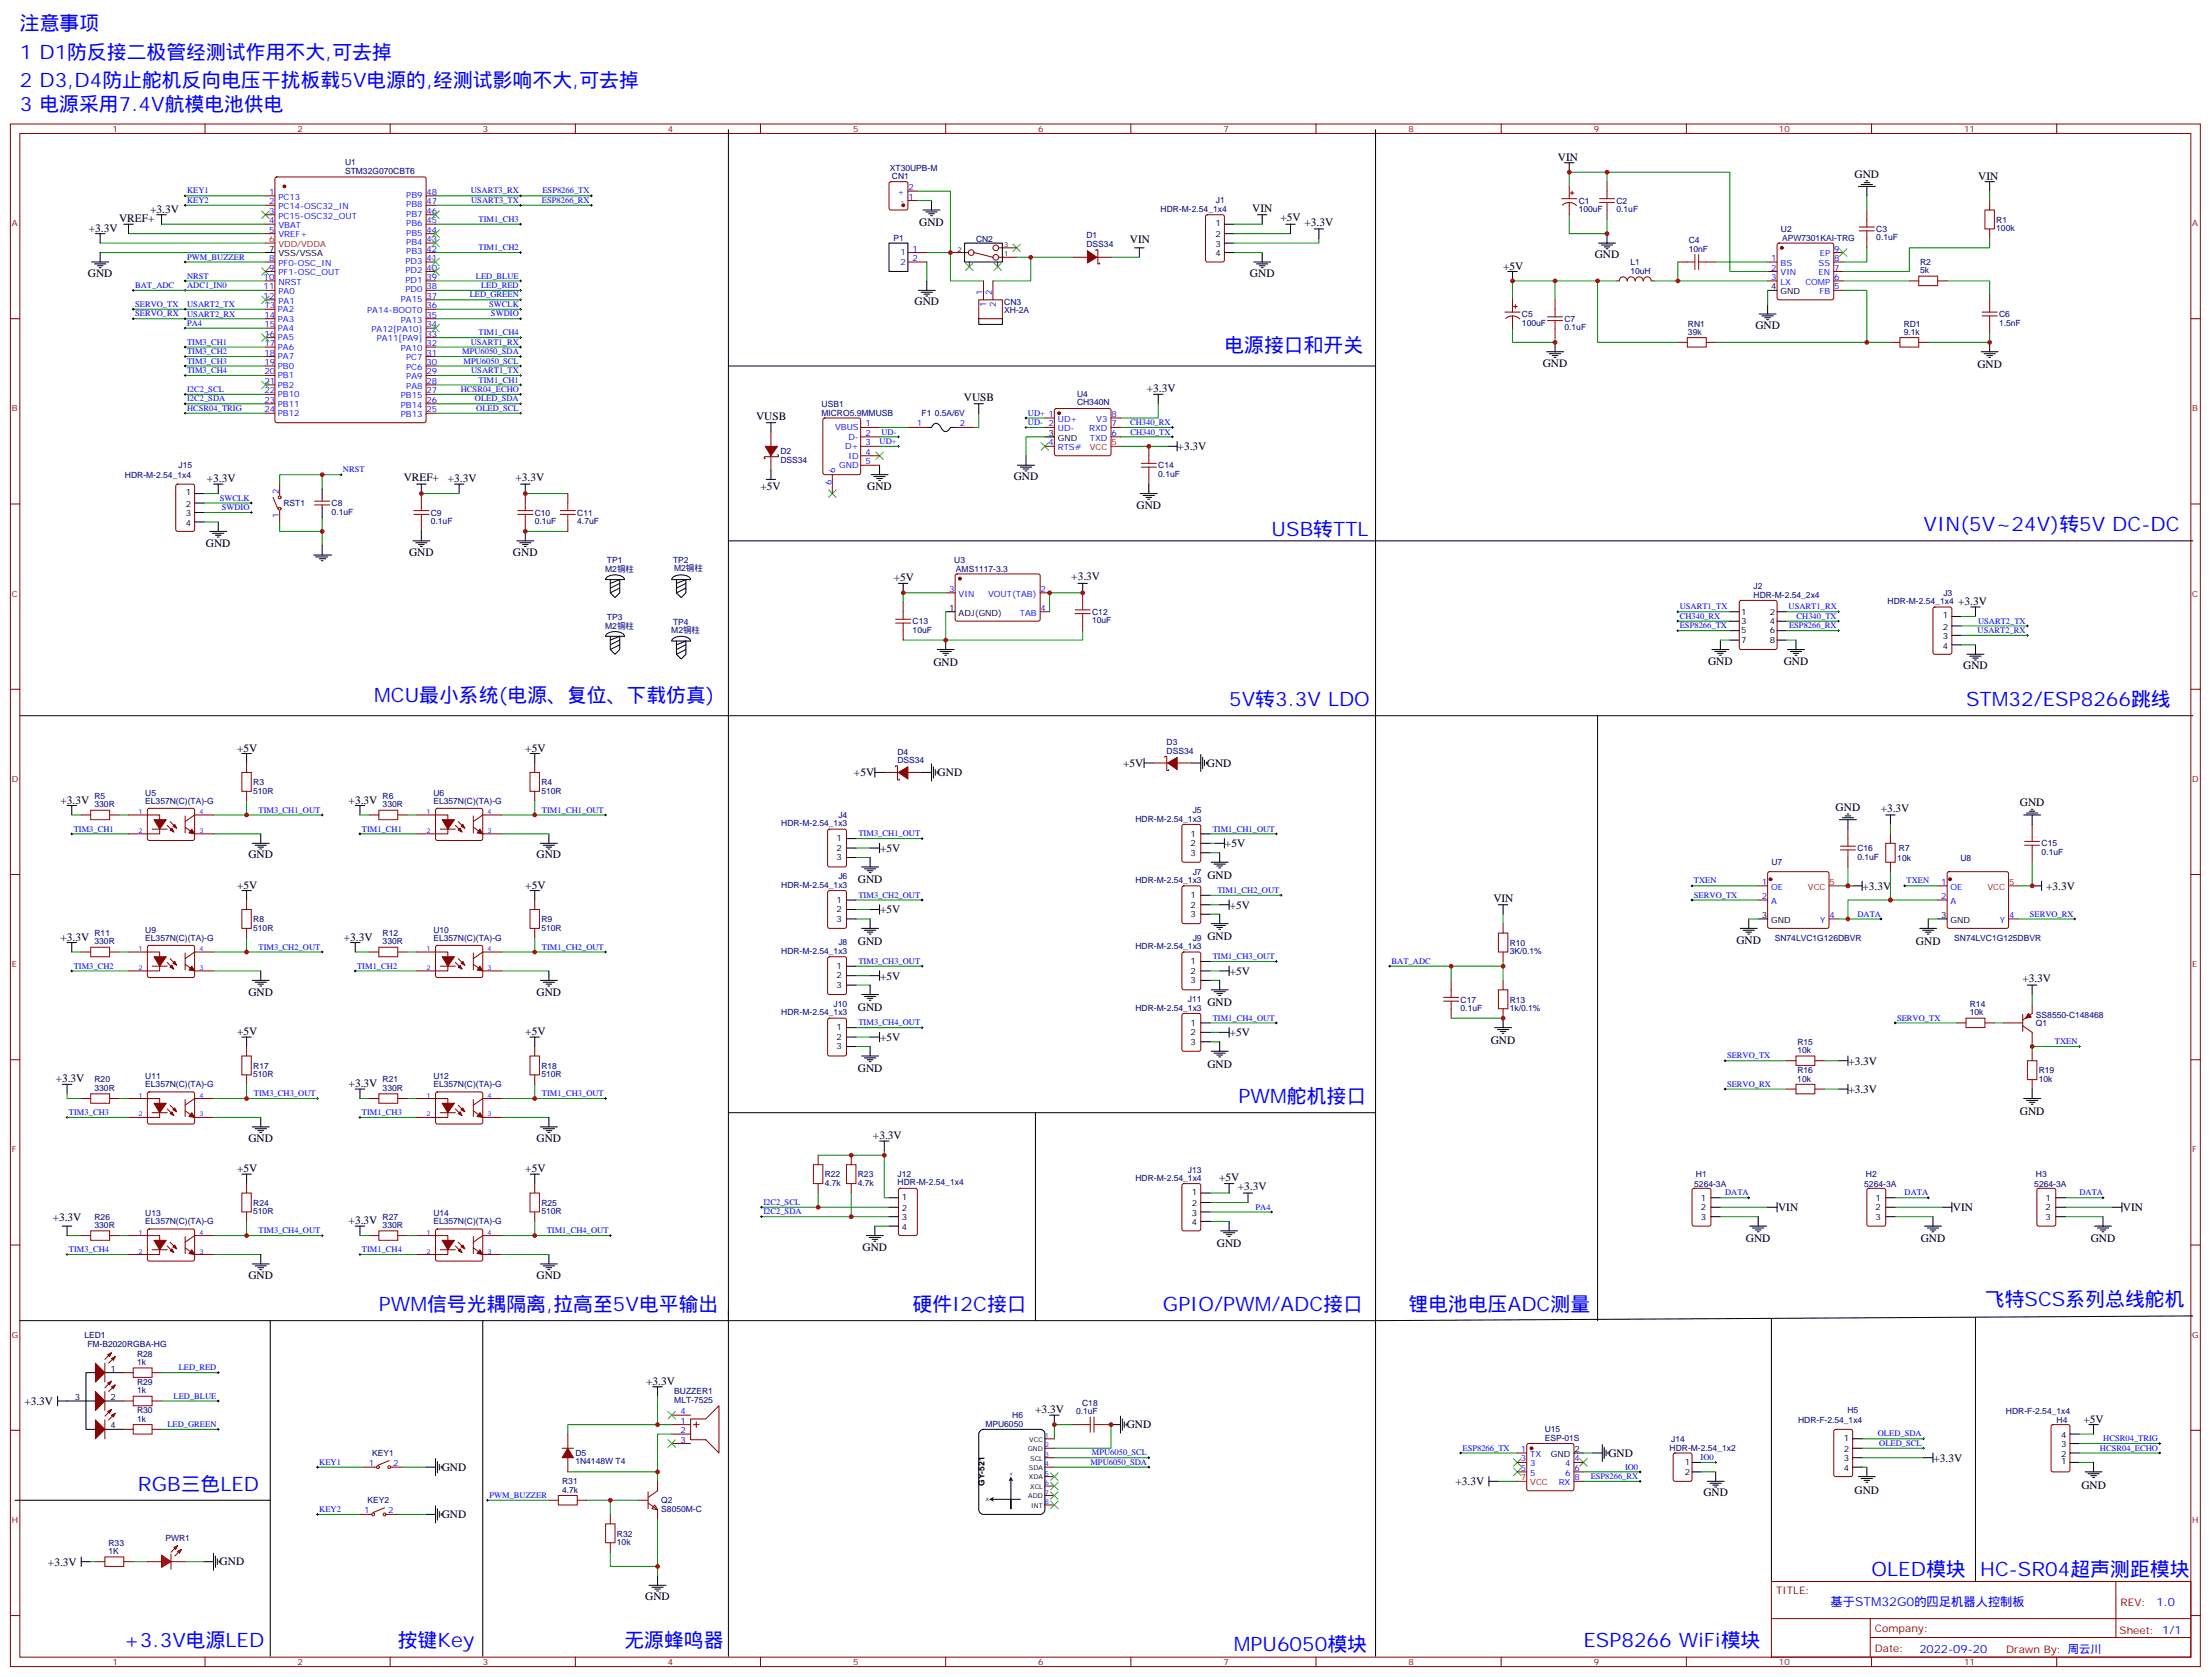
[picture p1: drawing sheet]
<svg xmlns="http://www.w3.org/2000/svg" width="826mm" height="626mm" viewBox="0 0 826 626" stroke-linecap="round" stroke-linejoin="round" font-family="sans-serif">
<defs><g id="words">
<g font-size="7.4" fill="#00f">
<text x="7.4" y="11.4">注意事项</text>
<text x="7.4" y="21.9">1 D1防反接二极管经测试作用不大,可去掉</text>
<text x="7.4" y="32.5">2 D3,D4防止舵机反向电压干扰板载5V电源的,经测试影响不大,可去掉</text>
<text x="7.4" y="41.3">3 电源采用7.4V航模电池供电</text>
<text x="457.2" y="131.3">电源接口和开关</text>
<text x="474.8" y="200.1">USB转TTL</text>
<text x="718.3" y="198.3">VIN(5V~24V)转5V DC-DC</text>
<text x="139.7" y="261.8">MCU最小系统(电源、复位、下载仿真)</text>
<text x="459" y="263.6">5V转3.3V LDO</text>
<text x="734.1" y="263.6">STM32/ESP8266跳线</text>
<text x="462.5" y="411.8">PWM舵机接口</text>
<text x="141.5" y="489.4">PWM信号光耦隔离,拉高至5V电平输出</text>
<text x="340.8" y="489.4">硬件I2C接口</text>
<text x="434.3" y="489.4">GPIO/PWM/ADC接口</text>
<text x="526" y="489.4">锂电池电压ADC测量</text>
<text x="741.2" y="487.6">飞特SCS系列总线舵机</text>
<text x="51.5" y="556.4">RGB三色LED</text>
<text x="698.9" y="588.2">OLED模块</text>
<text x="739.4" y="588.2">HC-SR04超声测距模块</text>
<text x="46.2" y="614.6">+3.3V电源LED</text>
<text x="148.5" y="614.6">按键Key</text>
<text x="233.2" y="614.6">无源蜂鸣器</text>
<text x="460.7" y="616.4">MPU6050模块</text>
<text x="591.3" y="614.6">ESP8266 WiFi模块</text>
</g>
<text font-size="4.6" fill="#00f" x="683.5" y="599.3">基于STM32G0的四足机器人控制板</text>
<g font-size="4.2">
<text x="581.7" y="60">VIN</text>
<text x="692.5" y="66.4">GND</text>
<text x="738.7" y="67.1">VIN</text>
<text x="44.4" y="83">VREF+</text>
<text x="56.1" y="79.4">+3.3V</text>
<text x="467.6" y="79.1">VIN</text>
<text x="478.1" y="82.6">+5V</text>
<text x="33.2" y="86.5">+3.3V</text>
<text x="343.3" y="84.5">GND</text>
<text x="487.1" y="84.3">+3.3V</text>
<text x="421.9" y="90.7">VIN</text>
<text x="561.3" y="100.6">+5V</text>
<text x="595.5" y="96.4">GND</text>
<text x="32.8" y="103.4">GND</text>
<text x="466.8" y="103.4">GND</text>
<text x="341.5" y="114">GND</text>
<text x="655.5" y="122.8">GND</text>
<text x="576.1" y="136.9">GND</text>
<text x="738.4" y="137.4">GND</text>
<text x="359.9" y="149.5">VUSB</text>
<text x="428.3" y="146.5">+3.3V</text>
<text x="282.3" y="156.6">VUSB</text>
<text x="439.7" y="168">+3.3V</text>
<text x="77.3" y="180">+3.3V</text>
<text x="150.7" y="179.6">VREF+</text>
<text x="167.2" y="180">+3.3V</text>
<text x="192.5" y="179.6">+3.3V</text>
<text x="378.5" y="179.3">GND</text>
<text x="284" y="182.9">+5V</text>
<text x="323.8" y="182.8">GND</text>
<text x="424.4" y="189.9">GND</text>
<text x="76.9" y="204">GND</text>
<text x="152.8" y="207.5">GND</text>
<text x="191.6" y="207.5">GND</text>
<text x="333.7" y="217">+5V</text>
<text x="400" y="216.6">+3.3V</text>
<text x="731.2" y="225.8">+3.3V</text>
<text x="348.6" y="248.5">GND</text>
<text x="637.8" y="248.1">GND</text>
<text x="666" y="248.1">GND</text>
<text x="733.1" y="249.8">GND</text>
<text x="88.5" y="280.5">+5V</text>
<text x="196.1" y="280.5">+5V</text>
<text x="419.4" y="286.2">+5V</text>
<text x="450.7" y="286.2">GND</text>
<text x="318.9" y="289.7">+5V</text>
<text x="350.1" y="289.7">GND</text>
<text x="22.6" y="299.9">+3.3V</text>
<text x="130.2" y="299.9">+3.3V</text>
<text x="685.5" y="302.7">GND</text>
<text x="702.3" y="303.1">+3.3V</text>
<text x="754.2" y="300.9">GND</text>
<text x="328.6" y="317.9">+5V</text>
<text x="457.4" y="316.1">+5V</text>
<text x="92.8" y="320.4">GND</text>
<text x="200.4" y="320.4">GND</text>
<text x="320.3" y="329.6">GND</text>
<text x="450.9" y="327.9">GND</text>
<text x="88.5" y="331.7">+5V</text>
<text x="196.1" y="331.7">+5V</text>
<text x="695.5" y="332">+3.3V</text>
<text x="764" y="332">+3.3V</text>
<text x="328.6" y="340.9">+5V</text>
<text x="459.2" y="339.1">+5V</text>
<text x="557.6" y="336.7">VIN</text>
<text x="22.6" y="351.1">+3.3V</text>
<text x="128.4" y="351.1">+3.3V</text>
<text x="320.3" y="352.6">GND</text>
<text x="450.9" y="350.8">GND</text>
<text x="648.4" y="352.1">GND</text>
<text x="715.4" y="352.6">GND</text>
<text x="328.6" y="365.6">+5V</text>
<text x="459.2" y="363.8">+5V</text>
<text x="92.8" y="371.5">GND</text>
<text x="200.4" y="371.5">GND</text>
<text x="755.2" y="366.6">+3.3V</text>
<text x="320.3" y="377.3">GND</text>
<text x="450.9" y="375.5">GND</text>
<text x="88.5" y="386.4">+5V</text>
<text x="196.1" y="386.4">+5V</text>
<text x="328.6" y="388.5">+5V</text>
<text x="459.2" y="386.7">+5V</text>
<text x="556.7" y="389.5">GND</text>
<text x="320.3" y="400.2">GND</text>
<text x="450.9" y="398.4">GND</text>
<text x="690.2" y="397.3">+3.3V</text>
<text x="20.8" y="404">+3.3V</text>
<text x="130.2" y="405.8">+3.3V</text>
<text x="690.2" y="407.9">+3.3V</text>
<text x="754.2" y="416.1">GND</text>
<text x="326" y="425.2">+3.3V</text>
<text x="92.8" y="426.2">GND</text>
<text x="200.4" y="426.2">GND</text>
<text x="88.5" y="437.5">+5V</text>
<text x="196.1" y="437.5">+5V</text>
<text x="455.2" y="440.7">+5V</text>
<text x="462.2" y="444.2">+3.3V</text>
<text x="19.7" y="455.5">+3.3V</text>
<text x="664" y="452">VIN</text>
<text x="729.2" y="452">VIN</text>
<text x="792.7" y="452">VIN</text>
<text x="130.2" y="456.9">+3.3V</text>
<text x="322.1" y="466.8">GND</text>
<text x="454.4" y="465.5">GND</text>
<text x="651.9" y="463.7">GND</text>
<text x="717.2" y="463.7">GND</text>
<text x="780.7" y="463.7">GND</text>
<text x="92.8" y="477.4">GND</text>
<text x="200.4" y="477.4">GND</text>
<text x="241.3" y="516.9">+3.3V</text>
<text x="9.1" y="524.3">+3.3V</text>
<text x="386.5" y="527.5">+3.3V</text>
<text x="420.7" y="533.1">GND</text>
<text x="778" y="530.9">+5V</text>
<text x="600.6" y="543.7">GND</text>
<text x="722" y="545.8">+3.3V</text>
<text x="164.9" y="549.1">GND</text>
<text x="543.5" y="554.3">+3.3V</text>
<text x="692.5" y="557.5">GND</text>
<text x="777.2" y="555.8">GND</text>
<text x="636.1" y="558.5">GND</text>
<text x="164.9" y="566.7">GND</text>
<text x="17.9" y="584.3">+3.3V</text>
<text x="82" y="584.3">GND</text>
<text x="240.9" y="597.3">GND</text>
</g>
<g font-size="4.2" fill="#00f">
<text x="805.3" y="599.5">1.0</text>
<text x="716.7" y="616.9">2022-09-20</text>
</g>
<g font-size="3.9" fill="#800">
<text x="663.2" y="594.9">TITLE:</text>
<text x="791.9" y="599.5">REV:</text>
<text x="700.1" y="609.1">Company:</text>
<text x="791.5" y="609.7">Sheet: 1/1</text>
<text x="700.1" y="616.7">Date:</text>
<text x="749.2" y="616.8">Drawn By: 周云川</text>
</g>
<g font-size="3.2" fill="#800">
<text x="42" y="49.3">1</text>
<text x="111.1" y="49.3">2</text>
<text x="180.3" y="49.3">3</text>
<text x="249.4" y="49.3">4</text>
<text x="318.6" y="49.3">5</text>
<text x="387.7" y="49.3">6</text>
<text x="456.8" y="49.3">7</text>
<text x="526" y="49.3">8</text>
<text x="595.1" y="49.3">9</text>
<text x="664.3" y="49.3">10</text>
<text x="733.4" y="49.3">11</text>
<text x="4.4" y="84.4">A</text>
<text x="818.6" y="84.4">A</text>
<text x="4.4" y="153.5">B</text>
<text x="818.6" y="153.5">B</text>
<text x="4.4" y="222.7">C</text>
<text x="818.6" y="222.7">C</text>
<text x="4.4" y="291.8">D</text>
<text x="818.6" y="291.8">D</text>
<text x="4.4" y="361">E</text>
<text x="818.6" y="361">E</text>
<text x="4.4" y="430.1">F</text>
<text x="818.6" y="430.1">F</text>
<text x="4.4" y="499.3">G</text>
<text x="818.6" y="499.3">G</text>
<text x="4.4" y="568.4">H</text>
<text x="818.6" y="568.4">H</text>
<text x="42" y="621.5">1</text>
<text x="111.1" y="621.5">2</text>
<text x="180.3" y="621.5">3</text>
<text x="249.4" y="621.5">4</text>
<text x="318.6" y="621.5">5</text>
<text x="387.7" y="621.5">6</text>
<text x="456.8" y="621.5">7</text>
<text x="526" y="621.5">8</text>
<text x="595.1" y="621.5">9</text>
<text x="664.3" y="621.5">10</text>
<text x="733.4" y="621.5">11</text>
</g>
<g font-size="3.2" fill="#000080">
<text x="128.8" y="65">STM32G070CBT6</text>
<text x="128.8" y="61.8">U1</text>
<text x="332.3" y="63.6">XT30UPB-M</text>
<text x="333" y="66.7">CN1</text>
<text x="454" y="75.9">J1</text>
<text x="589.5" y="76.1">C1</text>
<text x="603.6" y="76">C2</text>
<text x="433.4" y="79.1">HDR-M-2.54_1x4</text>
<text x="589.5" y="79.2">100uF</text>
<text x="603.6" y="79.2">0.1uF</text>
<text x="745.4" y="83">R1</text>
<text x="405.7" y="89">D1</text>
<text x="665" y="86.6">U2</text>
<text x="700.6" y="89.7">0.1uF</text>
<text x="700.6" y="86.6">C3</text>
<text x="745.4" y="86.2">100k</text>
<text x="333.6" y="90.1">P1</text>
<text x="364.5" y="90.2">CN2</text>
<text x="405.7" y="92.1">DSS34</text>
<text x="630.6" y="93.9">10nF</text>
<text x="630.6" y="90.7">C4</text>
<text x="665.4" y="90.1">APW7301KAI-TRG</text>
<text x="608.8" y="99.1">L1</text>
<text x="717" y="98.8">R2</text>
<text x="608.8" y="102.3">10uH</text>
<text x="717" y="102">5k</text>
<text x="375" y="113.8">CN3</text>
<text x="375" y="116.9">XH-2A</text>
<text x="568.3" y="118.5">C5</text>
<text x="746.5" y="118.3">C6</text>
<text x="568.3" y="121.5">100uF</text>
<text x="584.2" y="123.3">0.1uF</text>
<text x="584.2" y="120.1">C7</text>
<text x="630.3" y="125">39k</text>
<text x="630.3" y="121.9">RN1</text>
<text x="710.9" y="125">9.1k</text>
<text x="710.9" y="121.9">RD1</text>
<text x="746.5" y="121.5">1.5nF</text>
<text x="402.2" y="148.1">U4</text>
<text x="306.7" y="155.4">MICRO5.9MMUSB</text>
<text x="306.8" y="151.8">USB1</text>
<text x="344.2" y="155.4">F1</text>
<text x="349" y="155.4">0.5A/6V</text>
<text x="402.2" y="151.2">CH340N</text>
<text x="291.4" y="172.6">DSS34</text>
<text x="291.4" y="169.6">D2</text>
<text x="46.7" y="178.3">HDR-M-2.54_1x4</text>
<text x="66.7" y="174.8">J15</text>
<text x="432.5" y="178">0.1uF</text>
<text x="432.5" y="174.8">C14</text>
<text x="105.8" y="188.9">RST1</text>
<text x="123.8" y="188.9">C8</text>
<text x="123.8" y="192">0.1uF</text>
<text x="160.9" y="192.4">C9</text>
<text x="160.9" y="195.6">0.1uF</text>
<text x="199.7" y="192.4">C10</text>
<text x="199.7" y="195.6">0.1uF</text>
<text x="215.5" y="195.6">4.7uF</text>
<text x="215.6" y="192.4">C11</text>
<text x="226" y="213.5">M2铜柱</text>
<text x="226.6" y="210.3">TP1</text>
<text x="251.3" y="210.3">TP2</text>
<text x="251.7" y="213.2">M2铜柱</text>
<text x="356.3" y="210.1">U3</text>
<text x="357" y="213.6">AMS1117-3.3</text>
<text x="654.8" y="219.8">J2</text>
<text x="654.8" y="223">HDR-M-2.54_2x4</text>
<text x="704.9" y="225.5">HDR-M-2.54_1x4</text>
<text x="725.7" y="222.5">J3</text>
<text x="226.6" y="231.5">TP3</text>
<text x="251.3" y="233.2">TP4</text>
<text x="340.8" y="233">C13</text>
<text x="407.8" y="232.6">10uF</text>
<text x="407.8" y="229.5">C12</text>
<text x="226" y="234.7">M2铜柱</text>
<text x="250.7" y="236.4">M2铜柱</text>
<text x="340.8" y="236.1">10uF</text>
<text x="335.1" y="281.7">D4</text>
<text x="435.6" y="281.2">DSS34</text>
<text x="435.6" y="278.2">D3</text>
<text x="335.1" y="284.8">DSS34</text>
<text x="94.5" y="293">R3</text>
<text x="202.1" y="293">R4</text>
<text x="35.3" y="298.2">R5</text>
<text x="54.2" y="297">U5</text>
<text x="94.5" y="296.2">510R</text>
<text x="142.9" y="298.2">R6</text>
<text x="161.8" y="297">U6</text>
<text x="202.1" y="296.2">510R</text>
<text x="35.3" y="301.3">330R</text>
<text x="54.2" y="300">EL357N(C)(TA)-G</text>
<text x="142.9" y="301.3">330R</text>
<text x="161.8" y="300">EL357N(C)(TA)-G</text>
<text x="313.1" y="305.2">J4</text>
<text x="445.4" y="303.5">J5</text>
<text x="291.7" y="308.4">HDR-M-2.54_1x3</text>
<text x="424" y="306.6">HDR-M-2.54_1x3</text>
<text x="693.6" y="317.6">C16</text>
<text x="709.1" y="317.7">R7</text>
<text x="762.4" y="315.9">C15</text>
<text x="661.5" y="323">U7</text>
<text x="693.6" y="320.8">0.1uF</text>
<text x="708.5" y="321.3">10k</text>
<text x="732" y="321.3">U8</text>
<text x="762.4" y="319">0.1uF</text>
<text x="313.1" y="328.2">J6</text>
<text x="424" y="329.6">HDR-M-2.54_1x3</text>
<text x="445.4" y="326.4">J7</text>
<text x="291.7" y="331.3">HDR-M-2.54_1x3</text>
<text x="94.5" y="347.3">510R</text>
<text x="94.5" y="344.1">R8</text>
<text x="202.1" y="347.3">510R</text>
<text x="202.1" y="344.1">R9</text>
<text x="35.3" y="352.5">330R</text>
<text x="35.3" y="349.3">R11</text>
<text x="54.2" y="351.2">EL357N(C)(TA)-G</text>
<text x="54.2" y="348.2">U9</text>
<text x="142.9" y="352.5">330R</text>
<text x="142.9" y="349.3">R12</text>
<text x="161.8" y="351.2">EL357N(C)(TA)-G</text>
<text x="161.8" y="348.2">U10</text>
<text x="313.1" y="352.8">J8</text>
<text x="445.4" y="351.1">J9</text>
<text x="563.7" y="353.1">R10</text>
<text x="662.7" y="351.2">SN74LVC1G126DBVR</text>
<text x="729.7" y="351.2">SN74LVC1G125DBVR</text>
<text x="291.7" y="356">HDR-M-2.54_1x3</text>
<text x="424" y="354.3">HDR-M-2.54_1x3</text>
<text x="563.7" y="356.1">3K/0.1%</text>
<text x="311.3" y="375.8">J10</text>
<text x="424" y="377.2">HDR-M-2.54_1x3</text>
<text x="443.6" y="374">J11</text>
<text x="545.4" y="374.2">C17</text>
<text x="545.4" y="377.3">0.1uF</text>
<text x="563.7" y="374.2">R13</text>
<text x="563.7" y="377.3">1k/0.1%</text>
<text x="735.6" y="375.8">R14</text>
<text x="291.7" y="379">HDR-M-2.54_1x3</text>
<text x="735.6" y="379">10k</text>
<text x="760.2" y="380">SS8550-C148468</text>
<text x="760.2" y="383">Q1</text>
<text x="671.1" y="389.9">R15</text>
<text x="671.1" y="393.1">10k</text>
<text x="94.5" y="398.8">R17</text>
<text x="202.1" y="398.8">R18</text>
<text x="671.1" y="400.5">R16</text>
<text x="761.3" y="400.5">R19</text>
<text x="35.3" y="407.2">330R</text>
<text x="35.3" y="404">R20</text>
<text x="54.2" y="405.8">EL357N(C)(TA)-G</text>
<text x="54.2" y="402.8">U11</text>
<text x="94.5" y="402">510R</text>
<text x="142.9" y="407.2">330R</text>
<text x="142.9" y="404">R21</text>
<text x="161.8" y="405.8">EL357N(C)(TA)-G</text>
<text x="161.8" y="402.8">U12</text>
<text x="202.1" y="402">510R</text>
<text x="671.1" y="403.6">10k</text>
<text x="761.3" y="403.7">10k</text>
<text x="443.6" y="437.6">J13</text>
<text x="308" y="442.5">4.7k</text>
<text x="308" y="439.4">R22</text>
<text x="320.3" y="442.5">4.7k</text>
<text x="320.3" y="439.4">R23</text>
<text x="335.2" y="442.5">HDR-M-2.54_1x4</text>
<text x="335.2" y="439.4">J12</text>
<text x="424" y="440.7">HDR-M-2.54_1x4</text>
<text x="632.6" y="442.9">5264-3A</text>
<text x="633.3" y="439.4">H1</text>
<text x="696.1" y="442.9">5264-3A</text>
<text x="696.8" y="439.4">H2</text>
<text x="759.6" y="442.9">5264-3A</text>
<text x="760.3" y="439.4">H3</text>
<text x="94.5" y="450">R24</text>
<text x="202.1" y="450">R25</text>
<text x="35.3" y="455.2">R26</text>
<text x="54.2" y="454">U13</text>
<text x="94.5" y="453.2">510R</text>
<text x="142.9" y="455.2">R27</text>
<text x="161.8" y="454">U14</text>
<text x="202.1" y="453.2">510R</text>
<text x="35.3" y="458.3">330R</text>
<text x="54.2" y="457">EL357N(C)(TA)-G</text>
<text x="142.9" y="458.3">330R</text>
<text x="161.8" y="457">EL357N(C)(TA)-G</text>
<text x="31.5" y="499.3">LED1</text>
<text x="32.6" y="502.9">FM-B2020RGBA-HG</text>
<text x="51.2" y="509.5">1k</text>
<text x="51.2" y="506.3">R28</text>
<text x="51.2" y="520.1">1k</text>
<text x="51.2" y="516.9">R29</text>
<text x="251.8" y="520.4">BUZZER1</text>
<text x="51.2" y="527.5">R30</text>
<text x="251.8" y="523.6">MLT-7525</text>
<text x="401.8" y="527.8">0.1uF</text>
<text x="404.1" y="524.6">C18</text>
<text x="689.8" y="527.5">H5</text>
<text x="749" y="527.6">HDR-F-2.54_1x4</text>
<text x="51.2" y="530.6">1k</text>
<text x="367.9" y="532.4">MPU6050</text>
<text x="378" y="529.2">H6</text>
<text x="671.4" y="531.1">HDR-F-2.54_1x4</text>
<text x="767.9" y="531.1">H4</text>
<text x="576.8" y="537.6">ESP-01S</text>
<text x="576.8" y="534.6">U15</text>
<text x="624.1" y="538.1">J14</text>
<text x="139" y="543.4">KEY1</text>
<text x="214.8" y="543.4">D5</text>
<text x="623.5" y="541.7">HDR-M-2.54_1x2</text>
<text x="214.8" y="546.6">1N4148W T4</text>
<text x="209.9" y="557.1">4.7k</text>
<text x="209.9" y="554">R31</text>
<text x="137.3" y="561.1">KEY2</text>
<text x="246.9" y="561.1">Q2</text>
<text x="246.9" y="564.2">S8050M-C</text>
<text x="61.8" y="575.2">PWR1</text>
<text x="230.4" y="573.5">R32</text>
<text x="40.5" y="580">1K</text>
<text x="40.5" y="577">R33</text>
<text x="230.4" y="576.6">10k</text>
</g>
<g font-size="3.2" fill="#00f">
<text x="339.2" y="71">2</text>
<text x="69.8" y="72.2">KEY1</text>
<text x="69.8" y="75.7">KEY2</text>
<text x="100.5" y="76.3">2</text>
<text x="100.5" y="72.7">1</text>
<text x="104" y="74.5">PC13</text>
<text x="151.7" y="73.8">PB9</text>
<text x="151.7" y="77.3">PB8</text>
<text x="159.3" y="72.7">48</text>
<text x="159.3" y="76.3">47</text>
<text x="175.8" y="72.2">USART3_RX</text>
<text x="175.9" y="75.7">USART3_TX</text>
<text x="202.4" y="75.7">ESP8266_RX</text>
<text x="202.5" y="72.2">ESP8266_TX</text>
<text x="335.1" y="72.7">+</text>
<text x="336.3" y="76.3">-</text>
<text x="339.2" y="74.5">1</text>
<text x="100.5" y="83.3">4</text>
<text x="100.5" y="79.8">3</text>
<text x="104" y="81.6">PC15-OSC32_OUT</text>
<text x="104" y="78">PC14-OSC32_IN</text>
<text x="151.7" y="80.9">PB7</text>
<text x="159.3" y="79.8">46</text>
<text x="159.3" y="83.3">45</text>
<text x="178.7" y="82.8">TIM1_CH3</text>
<text x="100.5" y="86.9">5</text>
<text x="104" y="88.6">VREF+</text>
<text x="104" y="85.1">VBAT</text>
<text x="151.7" y="84.4">PB6</text>
<text x="151.7" y="87.9">PB5</text>
<text x="159.3" y="86.9">44</text>
<text x="151.7" y="91.4">PB4</text>
<text x="151.7" y="95">PB3</text>
<text x="159.3" y="90.4">43</text>
<text x="159.3" y="93.9">42</text>
<text x="178.7" y="93.4">TIM1_CH2</text>
<text x="336.3" y="95.3">1</text>
<text x="340.8" y="93.9">1</text>
<text x="679.5" y="95.7">EP</text>
<text x="684.9" y="93.9">9</text>
<text x="69.8" y="96.9">PWM_BUZZER</text>
<text x="100.5" y="101">9</text>
<text x="100.5" y="97.4">8</text>
<text x="104" y="99.2">PF0-OSC_IN</text>
<text x="151.4" y="98.5">PD3</text>
<text x="159.3" y="97.4">41</text>
<text x="159.3" y="101">40</text>
<text x="336.3" y="98.8">2</text>
<text x="340.8" y="97.4">2</text>
<text x="661.4" y="97.4">1</text>
<text x="661.4" y="101">2</text>
<text x="664.9" y="99.2">BS</text>
<text x="679.1" y="99.2">SS</text>
<text x="684.9" y="101">7</text>
<text x="684.9" y="97.4">8</text>
<text x="50.4" y="107.5">BAT_ADC</text>
<text x="69.8" y="104">NRST</text>
<text x="69.8" y="107.5">ADC1_IN0</text>
<text x="98.4" y="104.5">10</text>
<text x="104" y="106.3">NRST</text>
<text x="104" y="102.7">PF1-OSC_OUT</text>
<text x="151.4" y="102">PD2</text>
<text x="151.4" y="105.6">PD1</text>
<text x="159.3" y="104.5">39</text>
<text x="177.7" y="104">LED_BLUE</text>
<text x="179.6" y="107.5">LED_RED</text>
<text x="661.4" y="104.5">3</text>
<text x="664.9" y="102.7">VIN</text>
<text x="664.9" y="106.3">LX</text>
<text x="674.1" y="106.3">COMP</text>
<text x="679.1" y="102.7">EN</text>
<text x="684.9" y="104.5">6</text>
<text x="98.4" y="111.5">12</text>
<text x="98.4" y="108">11</text>
<text x="104" y="113.3">PA1</text>
<text x="104" y="109.8">PA0</text>
<text x="149.7" y="112.6">PA15</text>
<text x="151.4" y="109.1">PD0</text>
<text x="159.3" y="108">38</text>
<text x="159.3" y="111.5">37</text>
<text x="175.4" y="111">LED_GREEN</text>
<text x="366.9" y="110.1" transform="rotate(-90 366.9 110.1)">1</text>
<text x="370.4" y="110.1" transform="rotate(-90 370.4 110.1)">2</text>
<text x="679.4" y="109.8">FB</text>
<text x="684.9" y="108">5</text>
<text x="50.4" y="114.5">SERVO_TX</text>
<text x="50.4" y="118.1">SERVO_RX</text>
<text x="69.9" y="114.6">USART2_TX</text>
<text x="69.9" y="118.1">USART2_RX</text>
<text x="98.8" y="118.6">14</text>
<text x="98.8" y="115.1">13</text>
<text x="103.7" y="116.5">PA2</text>
<text x="137.1" y="116.8">PA14-BOOT0</text>
<text x="159.3" y="115.1">36</text>
<text x="159.3" y="118.6">35</text>
<text x="182.6" y="114.5">SWCLK</text>
<text x="183.3" y="118.1">SWDIO</text>
<text x="368.3" y="114.6" transform="rotate(-90 368.3 114.6)">1</text>
<text x="371.8" y="114.6" transform="rotate(-90 371.8 114.6)">2</text>
<text x="69.8" y="121.6">PA4</text>
<text x="98.8" y="125.7">16</text>
<text x="98.8" y="122.1">15</text>
<text x="103.7" y="123.5">PA4</text>
<text x="103.7" y="120">PA3</text>
<text x="138.7" y="123.9">PA12[PA10]</text>
<text x="149.7" y="120.4">PA13</text>
<text x="159.3" y="122.1">34</text>
<text x="159.3" y="125.7">33</text>
<text x="178.7" y="125.1">TIM1_CH4</text>
<text x="69.8" y="128.7">TIM3_CH1</text>
<text x="98.8" y="129.2">17</text>
<text x="103.7" y="130.6">PA6</text>
<text x="103.7" y="127.1">PA5</text>
<text x="140.7" y="127.4">PA11[PA9]</text>
<text x="149.7" y="131">PA10</text>
<text x="159.3" y="129.2">32</text>
<text x="175.8" y="128.7">USART1_RX</text>
<text x="69.8" y="135.7">TIM3_CH3</text>
<text x="69.8" y="132.2">TIM3_CH2</text>
<text x="98.8" y="136.2">19</text>
<text x="98.8" y="132.7">18</text>
<text x="103.7" y="137.7">PB0</text>
<text x="103.7" y="134.1">PA7</text>
<text x="151.7" y="134.5">PC7</text>
<text x="159.3" y="132.7">31</text>
<text x="159.3" y="136.2">30</text>
<text x="172.6" y="132.2">MPU6050_SDA</text>
<text x="173.1" y="135.7">MPU6050_SCL</text>
<text x="69.8" y="139.2">TIM3_CH4</text>
<text x="98.8" y="143.3">21</text>
<text x="98.8" y="139.8">20</text>
<text x="103.7" y="141.2">PB1</text>
<text x="151.7" y="138">PC6</text>
<text x="151.7" y="141.5">PA9</text>
<text x="159.3" y="139.8">29</text>
<text x="159.3" y="143.3">28</text>
<text x="175.9" y="139.2">USART1_TX</text>
<text x="178.7" y="142.8">TIM1_CH1</text>
<text x="69.8" y="149.8">I2C2_SDA</text>
<text x="69.8" y="146.3">I2C2_SCL</text>
<text x="98.8" y="146.8">22</text>
<text x="103.7" y="148.2">PB10</text>
<text x="103.7" y="144.7">PB2</text>
<text x="149.7" y="148.6">PB15</text>
<text x="151.7" y="145.1">PA8</text>
<text x="159.3" y="146.8">27</text>
<text x="172.1" y="146.3">HCSR04_ECHO</text>
<text x="177.3" y="149.8">OLED_SDA</text>
<text x="69.8" y="153.4">HCSR04_TRIG</text>
<text x="98.8" y="153.9">24</text>
<text x="98.8" y="150.4">23</text>
<text x="103.7" y="155.3">PB12</text>
<text x="103.7" y="151.8">PB11</text>
<text x="149.7" y="152.1">PB14</text>
<text x="149.7" y="155.6">PB13</text>
<text x="159.3" y="150.4">26</text>
<text x="159.3" y="153.9">25</text>
<text x="177.9" y="153.4">OLED_SCL</text>
<text x="383.8" y="155.1">UD+ 1</text>
<text x="415" y="155.6">8</text>
<text x="311.8" y="160.6">VBUS</text>
<text x="323.1" y="159.2">1</text>
<text x="342.3" y="159.2">1</text>
<text x="358.4" y="159.2">2</text>
<text x="383.8" y="158.6">UD- 2</text>
<text x="395" y="157.4">UD+</text>
<text x="395" y="160.9">UD-</text>
<text x="406.7" y="160.9">RXD</text>
<text x="409.4" y="157.4">V3</text>
<text x="415" y="159.2">7</text>
<text x="422" y="158.6">CH340_RX</text>
<text x="315.6" y="167.6">D+</text>
<text x="316.8" y="164.1">D-</text>
<text x="323.1" y="162.7">2</text>
<text x="323.1" y="166.2">3</text>
<text x="328.4" y="165.7">UD+</text>
<text x="329.2" y="162.2">UD-</text>
<text x="391.5" y="166.2">4</text>
<text x="395" y="168">RTS#</text>
<text x="407" y="164.5">TXD</text>
<text x="415" y="162.7">6</text>
<text x="422.1" y="162.2">CH340_TX</text>
<text x="316.9" y="171.2">ID</text>
<text x="323.1" y="169.8">4</text>
<text x="323.1" y="173.3">5</text>
<text x="128.1" y="176.3">NRST</text>
<text x="311.9" y="176.5" transform="rotate(-90 311.9 176.5)">6</text>
<text x="313.4" y="174.7">GND</text>
<text x="104.1" y="184.2" transform="rotate(-90 104.1 184.2)">2</text>
<text x="310.4" y="180.9" transform="rotate(-90 310.4 180.9)">6</text>
<text x="82.1" y="186.9">SWCLK</text>
<text x="82.8" y="190.4">SWDIO</text>
<text x="104.1" y="193.3" transform="rotate(-90 104.1 193.3)">1</text>
<text x="354.5" y="220.9">3</text>
<text x="388.6" y="220.9">2</text>
<text x="358" y="222.7">VIN</text>
<text x="369" y="222.7">VOUT(TAB)</text>
<text x="388.6" y="228">4</text>
<text x="627.2" y="227.4">USART1_TX</text>
<text x="667.9" y="227.4">USART1_RX</text>
<text x="380.8" y="229.7">TAB</text>
<text x="627.2" y="231">CH340_RX</text>
<text x="670.8" y="231">CH340_TX</text>
<text x="738.6" y="232.7">USART2_TX</text>
<text x="627.2" y="234.5">ESP8266_TX</text>
<text x="668.1" y="234.5">ESP8266_RX</text>
<text x="738.4" y="236.3">USART2_RX</text>
<text x="96.5" y="303.3">TIM3_CH1_OUT</text>
<text x="202.4" y="303.3">TIM1_CH1_OUT</text>
<text x="27.5" y="310.3">TIM3_CH1</text>
<text x="135.1" y="310.3">TIM1_CH1</text>
<text x="452.8" y="310.3">TIM1_CH1_OUT</text>
<text x="320.6" y="312.1">TIM3_CH1_OUT</text>
<text x="632.5" y="329.7">TXEN</text>
<text x="711.9" y="329.7">TXEN</text>
<text x="320.6" y="335">TIM3_CH2_OUT</text>
<text x="454.6" y="333.3">TIM1_CH2_OUT</text>
<text x="632.5" y="335">SERVO_TX</text>
<text x="657.9" y="330.3">1</text>
<text x="657.9" y="335.6">2</text>
<text x="661.4" y="332">OE</text>
<text x="724.9" y="330.3">1</text>
<text x="724.9" y="335.6">2</text>
<text x="728.4" y="332">OE</text>
<text x="661.4" y="337.3">A</text>
<text x="728.4" y="337.3">A</text>
<text x="679.7" y="344.4">Y</text>
<text x="683.2" y="342.6">4</text>
<text x="693.6" y="342.1">DATA</text>
<text x="746.7" y="344.4">Y</text>
<text x="750.2" y="342.6">4</text>
<text x="757.9" y="342.1">SERVO_RX</text>
<text x="96.5" y="354.4">TIM3_CH2_OUT</text>
<text x="202.4" y="354.4">TIM1_CH2_OUT</text>
<text x="320.6" y="359.7">TIM3_CH3_OUT</text>
<text x="452.8" y="358">TIM1_CH3_OUT</text>
<text x="519.6" y="359.7">BAT_ADC</text>
<text x="27.5" y="361.5">TIM3_CH2</text>
<text x="133.3" y="361.5">TIM1_CH2</text>
<text x="320.6" y="382.7">TIM3_CH4_OUT</text>
<text x="452.8" y="380.9">TIM1_CH4_OUT</text>
<text x="708.4" y="380.9">SERVO_TX</text>
<text x="767.3" y="389.7">TXEN</text>
<text x="644.9" y="395">SERVO_TX</text>
<text x="644.9" y="405.6">SERVO_RX</text>
<text x="94.8" y="409.1">TIM3_CH3_OUT</text>
<text x="202.4" y="409.1">TIM1_CH3_OUT</text>
<text x="25.8" y="416.2">TIM3_CH3</text>
<text x="135.1" y="416.2">TIM1_CH3</text>
<text x="285" y="449.7">I2C2_SCL</text>
<text x="644.2" y="446.2">DATA</text>
<text x="711.2" y="446.2">DATA</text>
<text x="776.5" y="446.2">DATA</text>
<text x="285" y="453.2">I2C2_SDA</text>
<text x="468.8" y="451.4">PA4</text>
<text x="96.5" y="460.3">TIM3_CH4_OUT</text>
<text x="204.1" y="460.3">TIM1_CH4_OUT</text>
<text x="25.8" y="467.3">TIM3_CH4</text>
<text x="135.1" y="467.3">TIM1_CH4</text>
<text x="66.7" y="511.4">LED_RED</text>
<text x="64.8" y="522">LED_BLUE</text>
<text x="254.1" y="527.8">4</text>
<text x="62.5" y="532.6">LED_GREEN</text>
<text x="254.1" y="531.4">1</text>
<text x="254.1" y="538.4">3</text>
<text x="254.1" y="534.9">2</text>
<text x="701.2" y="536.1">OLED_SDA</text>
<text x="701.7" y="539.6">OLED_SCL</text>
<text x="785.4" y="537.9">HCSR04_TRIG</text>
<text x="407.7" y="543.2">MPU6050_SCL</text>
<text x="546.1" y="541.4">ESP8266_TX</text>
<text x="567.9" y="541.9">1</text>
<text x="567.9" y="545.5">3</text>
<text x="571.4" y="543.7">TX</text>
<text x="587.9" y="545.5">4</text>
<text x="635" y="544.9">IO0</text>
<text x="784.2" y="541.4">HCSR04_ECHO</text>
<text x="119.2" y="546.7">KEY1</text>
<text x="137.7" y="547.2">1</text>
<text x="146.8" y="547.2">2</text>
<text x="407.2" y="546.7">MPU6050_SDA</text>
<text x="567.9" y="549">5</text>
<text x="571.4" y="547.2">3</text>
<text x="571.4" y="550.8">5</text>
<text x="584.4" y="550.8">6</text>
<text x="584.4" y="547.2">4</text>
<text x="587.9" y="549">6</text>
<text x="594" y="552">ESP8266_RX</text>
<text x="606.8" y="548.5">IO0</text>
<text x="582" y="554.3">RX</text>
<text x="587.9" y="552.5">8</text>
<text x="182.7" y="559">PWM_BUZZER</text>
<text x="119.2" y="564.3">KEY2</text>
<text x="135.9" y="564.9">1</text>
<text x="145" y="564.9">2</text>
</g>
<g font-size="3.2">
<text x="453.9" y="84.4">1</text>
<text x="453.9" y="88.6">2</text>
<text x="100.5" y="93.9">7</text>
<text x="104" y="95.7">VSS/VSSA</text>
<text x="453.9" y="92.1">3</text>
<text x="453.9" y="95.7">4</text>
<text x="661.4" y="108">4</text>
<text x="664.9" y="109.8">GND</text>
<text x="391.5" y="162.7">3</text>
<text x="395" y="164.5">GND</text>
<text x="69.4" y="184.9">1</text>
<text x="69.4" y="189.2">2</text>
<text x="69.4" y="192.7">3</text>
<text x="69.4" y="196.2">4</text>
<text x="354.5" y="228">1</text>
<text x="358" y="229.7">ADJ(GND)</text>
<text x="650.2" y="229.4">1</text>
<text x="650.2" y="232.9">3</text>
<text x="660.9" y="229.4">2</text>
<text x="660.9" y="232.9">4</text>
<text x="725.5" y="230.8">1</text>
<text x="650.2" y="236.4">5</text>
<text x="650.2" y="240">7</text>
<text x="660.9" y="236.4">6</text>
<text x="660.9" y="240">8</text>
<text x="725.5" y="235">2</text>
<text x="725.5" y="238.5">3</text>
<text x="725.5" y="242.1">4</text>
<text x="312.3" y="314">1</text>
<text x="312.3" y="317.6">2</text>
<text x="444.6" y="312.3">1</text>
<text x="444.6" y="315.8">2</text>
<text x="312.3" y="321.1">3</text>
<text x="444.6" y="319.3">3</text>
<text x="444.6" y="335.2">1</text>
<text x="312.3" y="337">1</text>
<text x="312.3" y="340.5">2</text>
<text x="444.6" y="338.7">2</text>
<text x="312.3" y="344">3</text>
<text x="444.6" y="342.3">3</text>
<text x="657.9" y="342.6">3</text>
<text x="661.4" y="344.4">GND</text>
<text x="724.9" y="342.6">3</text>
<text x="728.4" y="344.4">GND</text>
<text x="444.6" y="359.9">1</text>
<text x="312.3" y="361.7">1</text>
<text x="312.3" y="365.2">2</text>
<text x="444.6" y="363.4">2</text>
<text x="312.3" y="368.7">3</text>
<text x="444.6" y="367">3</text>
<text x="444.6" y="382.8">1</text>
<text x="312.3" y="384.6">1</text>
<text x="312.3" y="388.1">2</text>
<text x="444.6" y="389.9">3</text>
<text x="444.6" y="386.4">2</text>
<text x="312.3" y="391.7">3</text>
<text x="336.8" y="447.7">1</text>
<text x="445.1" y="446">1</text>
<text x="635.1" y="448.1">1</text>
<text x="700.4" y="448.1">1</text>
<text x="763.9" y="448.1">1</text>
<text x="336.8" y="452">2</text>
<text x="336.8" y="455.5">3</text>
<text x="445.1" y="450.2">2</text>
<text x="445.1" y="453.7">3</text>
<text x="635.1" y="455.2">3</text>
<text x="635.1" y="451.6">2</text>
<text x="700.4" y="455.2">3</text>
<text x="700.4" y="451.6">2</text>
<text x="763.9" y="455.2">3</text>
<text x="763.9" y="451.6">2</text>
<text x="336.8" y="459">4</text>
<text x="445.1" y="457.3">4</text>
<text x="41.3" y="512">1</text>
<text x="28" y="522.5">3</text>
<text x="41.3" y="522.5">2</text>
<text x="41.3" y="533.1">4</text>
<text x="688.5" y="537.7">1</text>
<text x="769.6" y="536.6">4</text>
<text x="579.1" y="543.7">GND</text>
<text x="587.9" y="541.9">2</text>
<text x="688.5" y="541.9">2</text>
<text x="688.5" y="545.5">3</text>
<text x="769.6" y="543.7">2</text>
<text x="769.6" y="540.2">3</text>
<text x="629.1" y="546.9">1</text>
<text x="629.1" y="550.4">2</text>
<text x="688.5" y="549">4</text>
<text x="769.6" y="546.5">1</text>
<text x="367.6" y="554.6" transform="rotate(-90 367.6 554.6)">GY-521</text>
</g>
<g font-size="3.2" fill="#f00">
<text x="100.5" y="90.4">6</text>
<text x="104" y="92.1">VDD/VDDA</text>
<text x="407" y="168">VCC</text>
<text x="415" y="166.2">5</text>
<text x="675.1" y="332">VCC</text>
<text x="683.2" y="330.3">5</text>
<text x="742.1" y="332">VCC</text>
<text x="750.2" y="330.3">5</text>
<text x="567.9" y="552.5">7</text>
<text x="571.4" y="554.3">VCC</text>
</g>
<g font-size="2.5">
<text x="357.6" y="93.9">2</text>
<text x="375" y="95.7">1</text>
<text x="375" y="92.1">3</text>
<text x="384.3" y="538.1">VCC</text>
<text x="383.8" y="541.6">GND</text>
<text x="384.7" y="545.1">SCL</text>
<text x="384.2" y="548.6">SDA</text>
<text x="384.2" y="552.2">XDA</text>
<text x="384.7" y="555.7">XCL</text>
<text x="384" y="559.2">ADD</text>
<text x="385.1" y="562.8">INT</text>
</g>
<g font-size="2.5" fill="#00f">
<text x="51.7" y="303.8">1</text>
<text x="74.4" y="303.8">4</text>
<text x="159.3" y="303.8">1</text>
<text x="182" y="303.8">4</text>
<text x="51.7" y="310.9">2</text>
<text x="74.4" y="310.9">3</text>
<text x="159.3" y="310.9">2</text>
<text x="182" y="310.9">3</text>
<text x="51.7" y="355">1</text>
<text x="74.4" y="355">4</text>
<text x="159.3" y="355">1</text>
<text x="182" y="355">4</text>
<text x="51.7" y="362">2</text>
<text x="74.4" y="362">3</text>
<text x="159.3" y="362">2</text>
<text x="182" y="362">3</text>
<text x="51.7" y="409.6">1</text>
<text x="74.4" y="409.6">4</text>
<text x="159.3" y="409.6">1</text>
<text x="182" y="409.6">4</text>
<text x="51.7" y="416.7">2</text>
<text x="74.4" y="416.7">3</text>
<text x="159.3" y="416.7">2</text>
<text x="182" y="416.7">3</text>
<text x="51.7" y="460.8">1</text>
<text x="74.4" y="460.8">4</text>
<text x="159.3" y="460.8">1</text>
<text x="182" y="460.8">4</text>
<text x="51.7" y="467.9">2</text>
<text x="74.4" y="467.9">3</text>
<text x="159.3" y="467.9">2</text>
<text x="182" y="467.9">3</text>
<text x="390.2" y="536.6">1</text>
<text x="390.2" y="540.2">2</text>
<text x="390.2" y="543.7">3</text>
<text x="390.2" y="547.2">4</text>
<text x="390.2" y="550.8">5</text>
<text x="390.2" y="554.3">6</text>
<text x="390.2" y="557.8">7</text>
<text x="390.2" y="561.3">8</text>
</g>
<g font-size="1.8">
<text x="377.1" y="550.8">Y</text>
<text x="368.2" y="560.3">X</text>
</g>
</g></defs>
<g fill="none" stroke="#870000" stroke-width=".37">
<path d="M3.9 46.3h817.7v575.7h-817.7zM7.4 49.8h810.7v568.7h-810.7zM76.6 46.3v3.5M145.7 46.3v3.5M214.8 46.3v3.5M284 46.3v3.5M353.1 46.3v3.5M422.3 46.3v3.5M491.4 46.3v3.5M560.6 46.3v3.5M629.7 46.3v3.5M698.9 46.3v3.5"/>
<path d="M768 46.3v3.5M583.1 74.2h5.7M583.4 76.5a3.8 3.8 0 0 1 5.3 .2M586 69.6v4.6M586 75.6v4.6M586.3 72h1.4M587 71.3v1.4M600.1 67.8v3.5M600.1 78.4v3.5M697.1 78.4v3.5M742.9 74.9v3.5M354.9 94.3h6.7"/>
<path d="M361.9 97.8v1.8M363.7 94.3l7.1 1.7M372.5 97.8v1.8M372.9 96h6.7M372.9 92.5h6.7M626.5 97.8h3.6M637.1 97.8h3.5M660 97.8h3.6M663.8 90.9l.5-.2h19.7l.5 .2 .2 .5v19.8l-.2 .5-.5 .2h-19.7l-.5-.2-.2-.5v-19.8zM684.7 94.3h3.6M684.7 97.8h3.6M697.1 89v3.5"/>
<path d="M742.9 85.4v3.6M3.9 119h3.5M562 116.5h5.6M562.3 118.9a3.8 3.8 0 0 1 5.2 .1M564.8 111.9v4.6M564.8 117.9v4.6M565.1 114.4h1.5M565.9 113.7v1.4M580.7 111.9v3.5M603.6 104.8h1.1M604.7 104.8a1.41 1.41 0 0 1 1.4-1.5 1.41 1.41 0 0 1 1.4 1.5M607.7 104.8a1.41 1.41 0 0 1 1.4-1.5 1.41 1.41 0 0 1 1.4 1.5"/>
<path d="M610.7 104.8a1.41 1.41 0 0 1 1.4-1.5 1.41 1.41 0 0 1 1.4 1.5M613.7 104.8a1.41 1.41 0 0 1 1.4-1.5 1.41 1.41 0 0 1 1.4 1.5M616.7 104.8h1M660 104.8h3.6M660 101.3h3.6M684.7 104.8h3.6M684.7 101.3h3.6M684.7 108.4h3.6M713 104.8h3.5M723.5 104.8h3.6M742.9 110.1v3.6M818.1 119h3.5"/>
<path d="M580.7 122.5v3.5M705.9 127.8h3.5M716.5 127.8h3.5M742.9 120.7v3.5M3.9 188.1h3.5M818.1 188.1h3.5M356.9 214.4l.5-.2 30.6 .1 .4 .6-.1 16.5-.6 .4h-30.6l-.4-.7v-16.2zM337.3 224.8v3.5M337.3 235.4v3.5M353.1 221.3h3.6M388.4 221.3h3.5M388.4 228.3h3.5"/>
<path d="M404.3 221.3v3.5M404.3 231.8v3.6M3.9 257.2h3.5M818.1 257.2h3.5M3.9 326.4h3.5M818.1 326.4h3.5M561.3 344.7v3.6M561.3 355.3v3.5M541.9 365.9v3.5M541.9 376.5v3.5M561.3 365.9v3.5M561.3 376.5v3.5"/>
<path d="M3.9 395.5h3.5M818.1 395.5h3.5M3.9 464.7h3.5M818.1 464.7h3.5M3.9 533.8h3.5M390.2 537h3.5M400.8 531.7h3.5M411.3 531.7h3.6M818.1 533.8h3.5M136.2 547.6h4.2M145.3 545.1l-4.2 1.8M146 547.6h4.3"/>
<path d="M390.2 547.6h3.5M390.2 540.5h3.5M390.2 544.1h3.5M390.2 551.1h3.5M390.2 554.6h3.5M390.2 558.2h3.5M134.4 565.2h4.2M143.6 562.8l-4.3 1.7M144.3 565.2h4.2M390.2 561.7h3.5M661.5 590.3h156.6v28.2h-156.6zM790.1 590.3v20.9"/>
<path d="M3.9 603h3.5M76.6 618.5v3.5M145.7 618.5v3.5M214.8 618.5v3.5M284 618.5v3.5M353.1 618.5v3.5M422.3 618.5v3.5M491.4 618.5v3.5M560.6 618.5v3.5M629.7 618.5v3.5M661.5 604.1h156.5M698.4 611.2h119.6"/>
<path d="M698.4 604.1v14.1M698.9 618.5v3.5M768 618.5v3.5M818.1 603h3.5"/>
<circle cx="362.7" cy="94.3" r="1.06"/>
<circle cx="371.8" cy="92.5" r="1.06"/>
<circle cx="371.8" cy="96" r="1.06"/>
<circle cx="141.1" cy="547.6" r=".53"/>
<circle cx="145.3" cy="547.6" r=".53"/>
<circle cx="139.3" cy="565.2" r=".53"/>
<circle cx="143.6" cy="565.2" r=".53"/>
</g>
<g fill="none" stroke="#008700" stroke-width=".37">
<path d="M586 69.6v-5.3h59.9v37h14.1M600.1 64.3v3.5M697.1 73.1v5.3M742.9 71.3v3.6M346.1 94.3h8.8v10.5h12.3M379.6 96h21.2M586 80.2v7h14.1v-5.3M626.5 97.8v7M640.6 97.8h19.4M697.1 92.5v5.3h-8.8M742.9 89v3.5h-29.9v8.8h-24.7M580.7 104.8v7.1"/>
<path d="M596.5 104.8v23h21.2M603.6 104.8h-38.8v7.1M617.7 104.8h42.3M660 108.4v5.3M688.3 104.8h24.7M727.1 104.8h15.8v5.3M564.8 122.5v5.3h15.9v-1.8M697.1 127.8h8.8M742.9 124.2v3.6h-22.9M353.1 221.3h-15.8v3.5M404.3 235.4v3.5h-67M404.3 221.3h-12.4v7"/>
<path d="M319.6 313h24.7M319.6 316.5h5.3M319.6 320h5.3M319.6 339.4h5.3M319.6 335.9h24.7M319.6 343h5.3M561.3 341.2v3.5M561.3 358.8v7.1M561.3 360.6h-19.4v5.3M541.9 380h19.4M400.8 531.7h-7.1v5.3M414.9 531.7v8.8h-21.2"/>
<path d="M118.5 547.6h17.7M150.3 547.6h8.8M393.7 547.6h35.3M393.7 544.1h35.3"/>
</g>
<path d="M360.5 98.1l2.9 2.9M363.4 98.1l-2.9 2.9M371.1 98.1l2.8 2.9M373.9 98.1l-2.8 2.9M378.2 91.1l2.8 2.8M381 91.1l-2.8 2.8M392.3 549.7l2.8 2.8M392.3 553.2l2.8 2.8M392.3 556.8l2.8 2.8M395.1 549.7l-2.8 2.8M395.1 553.2l-2.8 2.8M395.1 556.8l-2.8 2.8" fill="none" stroke="#3c3" stroke-width=".37"/>
<g fill="none" stroke="#000" stroke-width=".37">
<path d="M584.2 60.7h3.5M586 60.7v3.6M693.9 69.6h6.4M695 68.9h4.2M696 68.2h2.1M696.7 67.5h.7M697.1 69.6v3.5M741.2 67.8h3.5M742.9 67.8v3.5M360.2 90.7h14.1v7.1h-14.1zM596.9 90.7h6.3M598 91.4h4.2"/>
<path d="M599 92.1h2.1M599.7 92.9h.7M600.1 87.2v3.5M563 101.3h3.6M564.8 101.3v3.5M656.9 117.2h6.3M657.9 117.9h4.3M659 118.6h2.1M659.7 119.3h.7M660 108.4h3.6M660 113.7v3.5M577.5 131.3h6.3"/>
<path d="M578.6 132h4.2M579.6 132.7h2.1M580.3 133.4h.7M580.7 127.8v3.5M739.8 131.3h6.3M740.8 132h4.3M741.9 132.7h2.1M742.6 133.4h.7M742.9 127.8v3.5M335.5 217.7h3.5M337.3 217.7v3.6M402.5 217.7h3.5"/>
<path d="M404.3 217.7v3.6M353.1 228.3h3.6M353.1 238.9v3.5M350 242.4h6.3M351 243.1h4.2M352.1 243.8h2.1M352.8 244.5h.7M559.5 337.7h3.5M561.3 337.7v3.5M558.1 383.5h6.3M559.2 384.2h4.2M560.2 385h2.1"/>
<path d="M560.9 385.7h.7M561.3 380v3.5M366.1 534l1.1-.5h21.2l.9 .2 .6 .6 .3 .9v28.3l-.6 1.2-1.2 .5h-21.2l-1.2-.6-.5-1.1v-28.3zM391.9 528.2h3.6M393.7 528.2v3.5M414.9 531.7h3.5M418.4 528.5v6.4M419.1 529.6v4.2M419.8 530.6v2.2M420.5 531.4v.7M159.1 547.6h3.5M162.6 544.4v6.4"/>
<path d="M163.3 545.5v4.2M164 546.5v2.1M164.7 547.2v.7M370.4 559.6h10.6M377.5 552.5v10.6v-3.5"/>
</g>
<g fill="#870000" stroke="#870000" stroke-width=".37">
<circle cx="665.3" cy="92.5" r=".53"/>
<circle cx="358.4" cy="216" r=".53"/>
</g>
<g fill="none" stroke="#a10000" stroke-width=".37">
<path d="M597.3 75.6h5.6M597.3 74.2h5.6M600.1 71.3v2.9M600.1 75.6v2.8M741.2 78.4h3.5v7h-3.5zM630.1 97.8h2.8M632.9 95v5.6M634.3 95v5.6M634.3 97.8h2.8M694.3 86.1h5.6M694.3 84.7h5.6M697.1 81.9v2.8"/>
<path d="M697.1 86.1v2.9M577.8 119.7h5.7M577.8 118.3h5.7M580.7 115.4v2.9M580.7 119.7v2.8M716.5 103.1h7v3.5h-7zM740.1 117.9h5.7M740.1 116.5h5.7M742.9 113.7v2.8M742.9 117.9v2.8M709.4 126h7.1v3.5h-7.1zM334.4 232.6h5.7"/>
<path d="M334.4 231.1h5.7M337.3 228.3v2.8M337.3 232.6v2.8M401.5 229h5.6M401.5 227.6h5.6M404.3 224.8v2.8M404.3 229v2.8M559.5 348.3h3.5v7h-3.5zM539 373.7h5.7M539 372.3h5.7M541.9 369.4v2.9M541.9 373.7v2.8"/>
<path d="M559.5 369.4h3.5v7.1h-3.5zM404.3 531.7h2.8M407.1 528.9v5.6M408.5 528.9v5.6M408.5 531.7h2.8"/>
</g>
<path d="M369.4 559.6l1.7-.9-.4 .9 .4 .9zM377.5 551.1l.9 1.8-.9-.5-.9 .5z" fill="#000"/>
<g fill="#f00" stroke="#870000" stroke-width=".37">
<path d="M60.3 580.4l3.6 2.5-3.6 2.1z"/>
<path d="M63.9 580v5.7z"/>
</g>
<g fill="#870000" stroke="#870000" stroke-width=".37">
<path d="M63.9 579.3l1.4-1.4z"/>
<path d="M65.3 580.7l1.4-1.4z"/>
</g>
<g fill="#f00" stroke="#870000" stroke-width=".37">
<path d="M64.9 577.6l1.4-.7-.7 1.4z"/>
<path d="M66.3 579l1.4-.7-.7 1.4z"/>
</g>
<g fill="none" stroke="#870000" stroke-width=".37">
<path d="M99.1 73.1h3.6M99.1 76.6h3.6M102.9 66.2l.5-.2h55l.6 .5 .1 90.6-.5 .6-55.2 .1-.7-.5v-90.6zM159.1 73.1h3.5M159.1 76.6h3.5M332.2 68l.5-.2h5.6l.7 .4v9.5l-.4 .6-5.9 .1-.7-.5v-9.4zM339 74.9h3.5M339 71.3h3.5M99.1 97.8h3.6M99.1 80.2h3.6M99.1 83.7h3.6M99.1 87.2h3.6"/>
<path d="M159.1 94.3h3.5M159.1 97.8h3.5M159.1 80.2h3.5M159.1 83.7h3.5M159.1 87.2h3.5M159.1 90.7h3.5M339 94.3h7.1M339 97.8h7.1M400.8 96h5.2M409.2 93.6v-.4h.7v5.3h.7v-.4M409.6 96h5.3M450.4 80.4l.4-.2h5.7l.6 .4 .1 16.5-.5 .6-5.9 .1-.6-.5-.1-16.4z"/>
<path d="M99.1 101.3h3.6M99.1 104.8h3.6M99.1 108.4h3.6M99.1 111.9h3.6M99.1 115.4h3.6M99.1 119h3.6M159.1 101.3h3.5M159.1 104.8h3.5M159.1 108.4h3.5M159.1 111.9h3.5M159.1 115.4h3.5M159.1 119h3.5"/>
<path d="M365.5 111.9h8.8v7.1h-8.8zM367.2 104.8v7.1M370.8 104.8v7.1M99.1 122.5h3.6M99.1 126h3.6M99.1 129.5h3.6M99.1 133.1h3.6M99.1 136.6h3.6M159.1 122.5h3.5M159.1 126h3.5M159.1 129.5h3.5M159.1 133.1h3.5"/>
<path d="M159.1 136.6h3.5M626.5 127.8h3.6M637.1 127.8h3.5M99.1 140.1h3.6M99.1 143.7h3.6M99.1 147.2h3.6M99.1 150.7h3.6M99.1 154.2h3.6M159.1 140.1h3.5M159.1 143.7h3.5M159.1 147.2h3.5M159.1 150.7h3.5"/>
<path d="M159.1 154.2h3.5M307.5 156.2l.5-.2h12.7l.6 .4 .1 20.1-.5 .6-12.9 .1-.7-.5v-20zM321.4 159.5h7M339 159.5h7.1M356.7 159.5h7M390.2 159.5h3.5M390.2 156h3.5M393.9 152.7l.5-.2h19.8l.5 .2 .2 .5v16.2l-.3 .5-.4 .2h-19.8l-.5-.2-.2-.5v-16.2zM414.9 159.5h3.5M414.9 156h3.5M287.9 161.3v5.3M287.9 170.1v5.3"/>
<path d="M290.3 169.8h.4v.7h-5.3v.7h.4M310.8 177.2v7M321.4 163.1h7M321.4 166.6h7M321.4 170.1h7M321.4 173.6h7M390.2 166.6h3.5M414.9 163.1h3.5M429 166.6v3.5M429 177.2v3.5M65.9 180.9l.4-.2h5.7l.6 .4 .1 16.5-.5 .7h-5.9l-.6-.4-.1-16.5zM102 185.6l1.7 4.3"/>
<path d="M104.4 180.7v4.2M104.4 190.6v4.2M117.5 188.5h5.6M117.5 187h5.6M120.3 186v1M120.3 188.5v1M157.3 184.2v3.5M157.3 194.8v3.5M196.1 184.2v3.5M196.1 194.8v3.5M212 184.2v3.5M212 194.8v3.5"/>
<path d="M649.7 224.3l.5-.2h12.7l.5 .2 .2 .5v16.9l-.3 .5-.4 .2h-12.7l-.5-.2-.2-.5v-16.9zM722 226.8l.5-.2h5.6l.7 .4v16.5l-.4 .6-5.9 .1-.7-.5v-16.4zM92.1 284.8v3.5M92.1 295.3v3.6M199.7 284.8v3.5M199.7 295.3v3.6M330.2 288.3h5.3M334.4 286.2v-.4h.7v5.3h.7v-.3M339 288.3h5.3M430.7 284.8h5.3M435 282.6v-.3h.7v5.3h.7v-.4M439.6 284.8h5.3"/>
<path d="M30.3 304.2h3.6M40.9 304.2h3.5M48 304.2h11.6v7h-11.6M55.3 301.9l.4-.2 16.5 .1 .5 .6-.1 10.9-.6 .4-16.5-.1-.5-.6v-10.6zM56.8 309.5h5.6M62.4 308l2.5 2.5M63.5 306.6l2.5 2.5M69.1 308.8l3.6 2.4h7M69.1 304.5v6.4M79.7 304.2h-7l-3.6 2.4M137.9 304.2h3.6M148.5 304.2h3.5"/>
<path d="M155.6 304.2h11.6v7h-11.6M162.9 301.9l.4-.2 16.5 .1 .5 .6-.1 10.9-.6 .4-16.5-.1-.5-.6v-10.6zM164.4 309.5h5.6M170 308l2.5 2.5M171.1 306.6l2.5 2.5M176.7 308.8l3.6 2.4h7M176.7 304.5v6.4M187.3 304.2h-7l-3.6 2.4M309.3 309.7l.4-.2h5.7l.6 .4 .1 13-.5 .6-5.9 .1-.6-.5-.1-12.9zM441.6 307.9l.4-.2h5.7l.6 .4 .1 13-.5 .6-5.9 .1-.6-.5-.1-12.9zM690 309.5v3.5M705.9 311.2v3.5"/>
<path d="M758.8 307.7v3.5M758.8 318.3v3.5M92.1 335.9v3.5M199.7 335.9v3.5M309.3 332.6l.4-.2h5.7l.6 .4 .1 13-.5 .6-5.9 .1-.6-.5-.1-12.9zM441.6 330.8l.4-.2h5.7l.6 .5 .1 12.9-.5 .7h-5.9l-.6-.4-.1-13zM656.5 330.6h3.5M656.5 335.9h3.5M660.3 325.5l.5-.2h21.5l.5 .2 .2 .5v19.8l-.3 .5-.4 .2h-21.5l-.5-.2-.3-.5v-19.8zM690 320v3.6M705.9 321.8v3.5M723.5 330.6h3.6"/>
<path d="M723.5 335.9h3.6M727.3 325.5l.5-.2h21.5l.5 .2 .2 .5v19.8l-.2 .5-.5 .2h-21.5l-.5-.2-.2-.5v-19.8zM30.3 355.3h3.6M40.9 355.3h3.5M48 355.3h11.6v7.1h-11.6M55.3 353.1l.4-.3 16.5 .1 .5 .7-.1 10.8-.6 .4h-16.5l-.5-.7v-10.5zM62.4 359.2l2.5 2.5M63.5 357.8l2.5 2.5M69.1 359.9l3.6 2.5h7M69.1 355.7v6.3M79.7 355.3h-7l-3.6 2.5M92.1 346.5v3.5"/>
<path d="M137.9 355.3h3.6M148.5 355.3h3.5M155.6 355.3h11.6v7.1h-11.6M162.9 353.1l.4-.3 16.5 .1 .5 .7-.1 10.8-.6 .4h-16.5l-.5-.7v-10.5zM170 359.2l2.5 2.5M171.1 357.8l2.5 2.5M176.7 355.7v6.3M176.7 359.9l3.6 2.5h7M187.3 355.3h-7l-3.6 2.5M199.7 346.5v3.5M309.3 357.3l.4-.2h5.7l.6 .4 .1 13-.5 .6-5.9 .1-.6-.5-.1-12.9zM441.6 355.5l.4-.2h5.7l.6 .4 .1 13-.5 .7h-5.9l-.6-.4-.1-13z"/>
<path d="M683 343h3.5M750 343h3.5M56.8 360.6h5.6M164.4 360.6h5.6M441.6 378.5l.4-.3h5.7l.6 .5 .1 13-.5 .6-5.9 .1-.6-.5-.1-12.9zM755.3 378.6v6.4M758.8 374.7v3.5l-3.5 2.5M92.1 390.6v3.5M199.7 390.6v3.5M309.3 380.2l.4-.2h5.7l.6 .4 .1 13-.5 .7h-5.9l-.6-.4-.1-13zM667.1 395.9h3.5M677.7 395.9h3.5"/>
<path d="M730.6 381.8h3.5M741.2 381.8h3.5M748.2 381.8h7.1M755.3 382.8l3.5 2.5v3.5M758.8 392.4v3.5M30.3 410h3.6M40.9 410h3.5M48 410h11.6v7.1h-11.6M55.3 407.7l.4-.2 16.5 .1 .5 .6-.1 10.9-.6 .4h-16.5l-.5-.7v-10.6zM56.8 415.3h5.6M62.4 413.9l2.5 2.4M63.5 412.5l2.5 2.4"/>
<path d="M69.1 414.6l3.6 2.5h7M69.1 410.4v6.3M79.7 410h-7l-3.6 2.5M92.1 401.2v3.5M137.9 410h3.6M148.5 410h3.5M155.6 410h11.6v7.1h-11.6M162.9 407.7l.4-.2 16.5 .1 .5 .6-.1 10.9-.6 .4h-16.5l-.5-.7v-10.6zM164.4 415.3h5.6M170 413.9l2.5 2.4M171.1 412.5l2.5 2.4M176.7 410.4v6.3"/>
<path d="M176.7 414.6l3.6 2.5h7M187.3 410h-7l-3.6 2.5M199.7 401.2v3.5M667.1 406.5h3.5M677.7 406.5h3.5M758.8 402.9v3.6M305.5 431.2v3.5M317.9 431.2v3.5M55.3 458.9l.4-.2h16.5l.5 .7-.1 10.8-.6 .5-16.5-.1-.5-.6v-10.6zM92.1 441.7v3.6M92.1 452.3v3.6M162.9 458.9l.4-.2h16.5l.5 .7-.1 10.8-.6 .5-16.5-.1-.5-.6v-10.6z"/>
<path d="M199.7 441.7v3.6M199.7 452.3v3.6M305.5 441.7v3.6M317.9 441.7v3.6M335.7 443.7l.5-.2h5.6l.7 .4v16.5l-.4 .7-5.9 .1-.7-.5v-16.5zM441.6 442l.4-.3h5.7l.6 .5 .1 16.5-.5 .6-5.9 .1-.6-.5-.1-16.4zM632.1 443.7l.4-.2h5.7l.6 .4 .1 13-.5 .7h-5.9l-.6-.4-.1-13zM697.3 443.7l.5-.2h5.6l.7 .4v13l-.4 .7h-5.9l-.7-.4v-13zM760.8 443.7l.5-.2h5.6l.7 .4v13l-.4 .7h-5.9l-.7-.4v-13zM30.3 461.2h3.6M40.9 461.2h3.5M48 461.2h11.6v7h-11.6"/>
<path d="M56.8 466.4h5.6M62.4 465l2.5 2.5M63.5 463.6l2.5 2.5M69.1 465.7l3.6 2.5h7M69.1 461.5v6.4M79.7 461.2h-7l-3.6 2.4M137.9 461.2h3.6M148.5 461.2h3.5M155.6 461.2h11.6v7h-11.6M164.4 466.4h5.6M170 465l2.5 2.5M171.1 463.6l2.5 2.5"/>
<path d="M176.7 461.5v6.4M176.7 465.7l3.6 2.5h7M187.3 461.2h-7l-3.6 2.4M39.2 508.8v7M39.2 519.4v7M41.6 504.9l-2.4 2.5M41.6 515.5l-2.4 2.4M43 506.3l-2.4 2.5M43 516.9l-2.4 2.5M46.2 512.3h3.5M56.8 512.3h3.5M39.2 529.9v7.1"/>
<path d="M41.6 526.1l-2.4 2.4M43 527.5l-2.4 2.4M46.2 522.9h3.5M46.2 533.5h3.5M56.8 522.9h3.5M56.8 533.5h3.5M212 535.2v5.3M250.8 531.7h7.1M250.8 528.2h7.1M250.8 538.8h7.1M250.8 535.2h7.1M257.9 529.6h5.6l5-4.9v17.6l-5-4.9h-5.6z"/>
<path d="M258.9 531.7h2.2M260 530.6v2.2M570.3 539l.5-.2h16.2l.5 .2 .2 .5v16.2l-.2 .5-.5 .2h-16.2l-.5-.2-.2-.5v-16.2zM685 533.7l.4-.2h5.7l.6 .4 .1 16.5-.5 .7h-5.9l-.6-.5-.1-16.4zM766.1 531.9l.5-.2h5.6l.7 .4v16.5l-.4 .7h-5.9l-.7-.4v-16.5zM205 559.9h3.5M209.9 540.5h4.2M212 544.1v5.2M215.5 559.9h3.6M238.5 559.9h3.5M242 556.8v6.3M245.5 552.9v3.5l-3.5 2.5"/>
<path d="M566.6 542.3h3.5M566.6 545.8h3.5M566.6 549.3h3.5M587.7 552.9h3.6M587.7 545.8h3.6M587.7 549.3h3.6M625 542.5l.5-.2h5.6l.7 .4v9.5l-.4 .6-5.9 .1-.7-.5v-9.4zM227.9 565.2v3.5M227.9 575.8v3.5M242 561l3.5 2.5v3.5M244.5 561.7l1 1.8-2.1-.4zM35.6 582.9h3.6"/>
<path d="M46.2 582.9h3.5M55 582.9h5.3M63.9 582.9h5.2"/>
<circle cx="104.4" cy="185.6" r=".53"/>
<circle cx="104.4" cy="189.9" r=".53"/>
</g>
<g fill="none" stroke="#000" stroke-width=".37">
<path d="M272 48.4v218.7h-264.6M513.6 48.4v218.7h-241.6v224v-1.7M68.8 73.1h.7M68.8 76.6h.7M69.1 72.7v.7M69.1 76.3v.7M194 73.1h.7M194 76.6h.7M194.4 72.7v.7M194.4 76.3v.7M220.5 73.1h.7M220.5 76.6h.7"/>
<path d="M220.8 72.7v.7M220.8 76.3v.7M344.7 78.4h6.3M345.7 79.1h4.3M346.8 79.8h2.1M347.8 74.9v3.5M34.2 97.8h6.4M35.3 98.5h4.2M35.6 87.2h3.6M36.3 99.2h2.2M37 99.9h.7M37.4 87.2v3.5"/>
<path d="M37.4 94.3v3.5M46.2 83.7h3.5M48 83.7v3.5M58.6 80.2h3.5M60.3 80.2v3.5M68.8 97.8h.7M69.1 97.4v.7M99.1 94.3h3.6M194 83.7h.7M194 94.3h.7M194.4 83.3v.7M194.4 93.9v.7"/>
<path d="M332 90.7h7v10.6h-7zM347.5 80.5h.7M423.7 92.5h3.5M425.4 92.5v3.5M457.2 83.7h3.5M457.2 94.3h3.5M457.2 87.2h3.5M457.2 90.7h3.5M468.1 97.8h6.4M469.2 98.5h4.2M469.5 80.2h3.6M470.3 99.2h2.1"/>
<path d="M471 99.9h.7M471.3 80.2v3.5M471.3 94.3v3.5M480.1 83.7h3.6M481.9 83.7v3.5M490.7 85.4h3.5M492.5 85.4v3.6M49.4 108.4h.7M49.4 115.4h.7M49.4 119h.7M49.7 108v.7M49.7 115.1v.7"/>
<path d="M49.7 118.6v.7M68.8 108.4h.7M68.8 115.4h.7M68.8 119h.7M68.8 104.8h.7M69.1 104.5v.7M69.1 108v.7M69.1 115.1v.7M69.1 118.6v.7M194 108.4h.7M194 115.4h.7M194 119h.7"/>
<path d="M194 104.8h.7M194 111.9h.7M194.4 104.5v.7M194.4 108v.7M194.4 111.5v.8M194.4 115.1v.7M194.4 118.6v.7M342.9 108.4h6.3M344 109.1h4.2M345 109.8h2.1M345.7 110.5h.7M346.1 104.8v3.6"/>
<path d="M365.5 119v2.1h8.8v-2.1M68.8 136.6h.7M68.8 129.5h.7M68.8 133.1h.7M68.8 122.5h.7M69.1 122.1v.7M69.1 129.2v.7M69.1 132.7v.7M69.1 136.2v.7M69.1 139.8v.7M194 136.6h.7M194 126h.7"/>
<path d="M194 129.5h.7M194 133.1h.7M194.4 125.7v.7M194.4 129.2v.7M194.4 132.7v.7M194.4 136.2v.7M194.4 139.8v.7M272 136.6h241.6M68.8 150.7h.7M68.8 147.2h.7M68.8 140.1h.7M68.8 154.2h.7"/>
<path d="M69.1 146.8v.7M69.1 150.4v.7M69.1 153.9v.7M194 150.7h.7M194 147.2h.7M194 143.7h.7M194 140.1h.7M194 154.2h.7M194.4 143.3v.7M194.4 146.8v.7M194.4 150.4v.7M194.4 153.9v.7"/>
<path d="M286.1 157.8h3.5M287.9 157.8v3.5M346.1 159.5h1.7l.6-.9a1.66 1.66 0 0 1 1.7-.5 1.66 1.66 0 0 1 1.2 1.3 2.13 2.13 0 0 0 2.3 1.6l1.3-1.5h1.8M363.7 150.7h3.5M365.5 150.7v3.5M382.8 159.5h.7M382.8 156h.7M383.1 155.6v.8M383.1 159.2v.7M430.7 147.2h3.6M432.5 147.2v3.5M437.4 159.5h.7"/>
<path d="M437.8 159.2v.7M127 177.2h.7M127.4 176.8v.7M286.1 178.9h3.5M287.9 175.4v3.5M325.3 177.2h6.3M326.3 177.9h4.3M327.4 178.6h2.1M328.1 179.3h.7M328.4 173.6v3.6M335.1 166.6h.7M335.1 163.1h.7"/>
<path d="M335.5 162.7v.7M335.5 166.2v.7M379.9 173.6h6.4M381 174.3h4.2M382.1 175h2.1M382.8 175.8h.7M383.1 170.1v3.5M390.2 163.1h3.5M436 166.6h3.6M437.4 163.1h.7M437.8 162.7v.7M439.6 164.8v3.5"/>
<path d="M72.7 184.2h3.5M72.7 191.3h3.5M72.7 187.7h3.5M72.7 194.8h3.5M78.3 198.3h6.4M79.4 199h4.2M79.7 180.7h3.6M80.4 199.7h2.1M81.5 180.7v3.5M81.5 194.8v3.5M93.5 191.3h.7M93.5 187.7h.7"/>
<path d="M93.8 187.4v.7M93.8 190.9v.7M120.3 182.5v3.5M120.3 189.5v3.5M155.6 180.7h3.5M157.3 180.7v3.5M157.3 198.3v3.6M169.7 180.7h3.5M171.4 180.7v3.5M194.4 180.7h3.5M196.1 180.7v3.5M196.1 198.3v3.6"/>
<path d="M425.8 184.2h6.4M426.9 184.9h4.2M427.9 185.6h2.1M428.6 186.3h.7M429 180.7v3.5M81.1 200.4h.7M117.1 207.2h6.7M117.8 207.9h4.6M119.2 208.6h2.5M119.9 209.3h.7M120.3 203.6v3.6M154.2 201.9h6.3"/>
<path d="M155.2 202.6h4.3M156.3 203.3h2.1M157 204h.7M193 201.9h6.3M194 202.6h4.3M195.1 203.3h2.1M195.8 204h.7M226.5 215.5a5.3 5.3 0 0 1 6.6 .4l.1 .4h-7.1zM227.9 216.3v5l1.8 1.7 1.7-1.7v-5l-3.5 1.4M231.4 217.7l-3.5 1.8M231.4 219.5l-3.5 1.8M251.2 215.5a5.3 5.3 0 0 1 6.6 .4l.1 .4h-7.1z"/>
<path d="M252.6 216.3v5l1.8 1.7 1.7-1.7v-5l-3.5 1.4M256.1 217.7l-3.5 1.8M256.1 219.5l-3.5 1.8M272 201.9h546.8M226.5 236.7a5.3 5.3 0 0 1 6.6 .4l.1 .4h-7.1zM227.9 237.5v4.9l1.8 1.8 1.7-1.8v-4.9l-3.5 1.4M231.4 238.9l-3.5 1.8M251.2 238.5a5.3 5.3 0 0 1 6.6 .3l.1 .5h-7.1zM252.6 239.3v4.9l1.8 1.8 1.7-1.8v-4.9l-3.5 1.4M626.2 231.8h.7M626.2 228.3h.7M626.2 235.4h.7"/>
<path d="M626.5 228v.7M626.5 231.5v.7M626.5 235v.7M642.4 238.9v3.5M645.9 231.8h3.6M645.9 228.3h3.6M645.9 235.4h3.6M645.9 238.9h3.6M663.6 231.8h3.5M663.6 228.3h3.5M663.6 235.4h3.5M663.6 238.9h3.5"/>
<path d="M670.6 238.9v3.5M686.2 231.8h.7M686.2 228.3h.7M686.2 235.4h.7M686.5 228v.7M686.5 231.5v.7M686.5 235v.7M728.8 230.1h3.6M728.8 233.6h3.6M728.8 237.1h3.6M735.9 226.6h3.5M737.7 226.6v3.5"/>
<path d="M756.7 233.6h.7M756.7 237.1h.7M757.1 233.3v.7M757.1 236.8v.7M231.4 240.7l-3.5 1.7M256.1 240.7l-3.5 1.7M256.1 242.4l-3.5 1.8M639.2 242.4h6.4M640.3 243.1h4.2M641.3 243.8h2.2M642.1 244.5h.7M667.5 242.4h6.3"/>
<path d="M668.5 243.1h4.2M669.6 243.8h2.1M670.3 244.5h.7M728.8 240.7h3.6M734.5 244.2h6.3M735.5 244.9h4.3M736.6 245.6h2.1M737.3 246.3h.7M737.7 240.7v3.5M596.5 267.1v225.8M818.8 267.1h-305.2v351M90.3 281.2h3.5"/>
<path d="M92.1 281.2v3.6M197.9 281.2h3.5M199.7 281.2v3.6M326.7 288.3h3.5M326.7 286.5v3.6M344.3 288.3h3.5M347.8 285.1v6.4M348.5 286.2v4.2M349.2 287.2v2.1M350 287.9v.7M427.2 284.8h3.5M427.2 283v3.5"/>
<path d="M444.9 284.8h3.5M448.4 281.6v6.3M449.1 282.6v4.3M449.8 283.7v2.1M450.5 284.4v.7M25 300.6h3.6M26.5 311.2h.7M26.8 300.6v3.6M26.8 310.9v.7M94.2 314.7h6.3M95.2 315.5h4.3M96.3 316.2h2.1"/>
<path d="M97 316.9h.7M97.4 311.2v3.5M119.9 304.2h.7M120.3 303.8v.7M132.6 300.6h3.6M134.1 311.2h.7M134.4 300.6v3.6M134.4 310.9v.7M201.8 314.7h6.3M202.8 315.5h4.3M203.9 316.2h2.1M204.6 316.9h.7"/>
<path d="M205 311.2v3.5M225.8 304.2h.7M226.1 303.8v.7M316.1 313h3.5M316.1 316.5h3.5M324.9 316.5h3.5M328.4 314.7v3.6M344 313h.7M344.3 312.6v.7M448.4 314.7h3.5M448.4 311.2h3.5M448.4 318.3h3.5"/>
<path d="M453.7 314.7h3.5M455.4 318.3v3.5M457.2 313v3.5M476.2 311.2h.8M476.6 310.9v.7M686.9 305.9h6.3M687.9 305.2h4.2M689 304.5h2.1M689.7 303.8h.7M690 305.9v3.6M704.1 304.2h3.6M705.9 304.2v3.5"/>
<path d="M755.6 304.2h6.4M756.7 303.5h4.2M757.8 302.8h2.1M758.5 302h.7M758.8 304.2v3.5M90.3 332.4h3.5M92.1 332.4v3.5M197.9 332.4h3.5M199.7 332.4v3.5M316.1 320h3.5M316.1 335.9h3.5M316.1 339.4h3.5"/>
<path d="M321.7 323.6h6.4M322.8 324.3h4.2M323.8 325h2.2M324.6 325.7h.7M324.9 339.4h3.5M324.9 320v3.6M328.4 337.7v3.5M344 335.9h.7M344.3 335.6v.7M448.4 334.2h3.5M448.4 337.7h3.5M452.3 321.8h6.3"/>
<path d="M453.3 322.5h4.3M454.4 323.2h2.1M455.1 323.9h.7M455.4 337.7h3.6M459 335.9v3.5M478 334.2h.7M478.4 333.8v.7M631.5 335.9h.7M631.5 330.6h.7M631.8 330.3v.7M631.8 335.6v.7M691.8 330.6h3.5"/>
<path d="M695.3 328.9v3.5M710.8 330.6h.8M711.2 330.3v.7M758.8 330.6h3.6M762.4 328.9v3.5M25 351.8h3.6M26.8 351.8v3.5M119.9 355.3h.7M120.3 355v.7M130.9 351.8h3.5M132.6 351.8v3.5M225.8 355.3h.7"/>
<path d="M226.1 355v.7M316.1 343h3.5M321.7 346.5h6.4M322.8 347.2h4.2M323.8 347.9h2.2M324.6 348.6h.7M324.9 343v3.5M448.4 358.8h3.5M448.4 341.2h3.5M452.3 344.7h6.3M453.3 345.4h4.3M454.4 346.1h2.1"/>
<path d="M455.1 346.9h.7M455.4 341.2v3.5M476.2 358.8h.8M476.6 358.5v.7M649.8 346.5h6.4M650.9 347.2h4.2M651.9 347.9h2.1M652.6 348.6h.7M653 343v3.5M656.5 343h3.5M702 343h.7M702.4 342.6v.7"/>
<path d="M716.8 346.5h6.4M717.9 347.2h4.2M719 347.9h2.1M719.7 348.6h.7M720 343v3.5M723.5 343h3.6M774.3 343h.8M774.7 342.6v.7M26.5 362.4h.7M26.8 362v.7M94.2 365.9h6.3M95.2 366.6h4.3"/>
<path d="M96.3 367.3h2.1M97 368h.7M97.4 362.4v3.5M132.3 362.4h.7M132.6 362v.7M201.8 365.9h6.3M202.8 366.6h4.3M203.9 367.3h2.1M204.6 368h.7M205 362.4v3.5M316.1 360.6h3.5M316.1 367.7h3.5"/>
<path d="M316.1 364.1h3.5M321.7 371.2h6.4M322.8 371.9h4.2M323.8 372.6h2.2M324.6 373.3h.7M324.9 364.1h3.5M324.9 367.7v3.5M328.4 362.4v3.5M344 360.6h.7M344.3 360.3v.7M448.4 365.9h3.5M448.4 362.4h3.5"/>
<path d="M452.3 369.4h6.3M453.3 370.1h4.3M454.4 370.8h2.1M455.1 371.5h.7M455.4 362.4h3.6M455.4 365.9v3.5M459 360.6v3.5M518.6 360.6h.7M518.9 360.3v.7M757.1 367.7h3.5M758.8 367.7v3.5M90.3 387.1h3.5"/>
<path d="M92.1 387.1v3.5M197.9 387.1h3.5M199.7 387.1v3.5M316.1 383.5h3.5M316.1 390.6h3.5M316.1 387.1h3.5M321.7 394.1h6.4M322.8 394.8h4.2M323.8 395.5h2.2M324.6 396.2h.7M324.9 387.1h3.5M324.9 390.6v3.5"/>
<path d="M328.4 385.3v3.5M344 383.5h.7M344.3 383.2v.7M448.4 388.8h3.5M448.4 381.8h3.5M448.4 385.3h3.5M452.3 392.4h6.3M453.3 393.1h4.3M454.4 393.8h2.1M455.1 394.5h.7M455.4 385.3h3.6M455.4 388.8v3.6"/>
<path d="M459 383.5v3.6M476.2 381.8h.8M476.6 381.4v.7M643.8 395.9h.7M644.2 395.5v.7M686.5 395.9h3.5M690 394.1v3.6M707.3 381.8h.7M707.7 381.4v.7M776.1 390.6h.7M776.5 390.2v.7M23.3 404.7h3.5"/>
<path d="M24.7 417.1h.7M25 404.7v3.5M25 416.7v.7M97.4 417.1v3.5M118.2 410h.7M118.5 409.6v.8M132.6 406.5h3.6M134.1 417.1h.7M134.4 406.5v3.5M134.4 416.7v.7M205 417.1v3.5M225.8 410h.7"/>
<path d="M226.1 409.6v.8M272 415.3h241.6M386.6 415.3v77.6M643.8 406.5h.7M644.2 406.1v.7M686.5 406.5h3.5M690 404.7v3.5M755.6 410h6.4M756.7 410.7h4.2M757.8 411.4h2.1M758.5 412.1h.7M758.8 406.5v3.5"/>
<path d="M90.3 438.2h3.5M92.1 438.2v3.5M94.2 420.6h6.3M95.2 421.3h4.3M96.3 422h2.1M97 422.7h.7M197.9 438.2h3.5M199.7 438.2v3.5M201.8 420.6h6.3M202.8 421.3h4.3M203.9 422h2.1M204.6 422.7h.7"/>
<path d="M328.4 425.9h3.6M330.2 425.9v3.5M23.3 457.6h3.5M25 457.6v3.6M132.6 457.6h3.6M134.4 457.6v3.6M284 454.1h.7M284 450.6h.7M284.3 450.2v.7M284.3 453.7v.7M326.7 457.6v3.6M332 457.6h3.5"/>
<path d="M332 454.1h3.5M332 447h3.5M332 450.6h3.5M448.4 452.3h3.5M448.4 445.3h3.5M448.4 448.8h3.5M448.4 455.9h3.5M455.8 459.4h6.3M457.2 441.7h3.5M459 441.7v3.6M459 455.9v3.5M464.3 445.3h3.5"/>
<path d="M466 445.3v3.5M474.5 452.3h.7M474.8 452v.7M638.9 454.1h3.5M638.9 447h3.5M638.9 450.6h3.5M652.6 447h.7M653 446.7v.7M653.3 457.6h6.4M654.4 458.3h4.2M655.5 459h2.1M656.2 459.7h.7"/>
<path d="M656.5 454.1v3.5M660 450.6h3.6M663.6 448.8v3.5M704.1 454.1h3.6M704.1 447h3.6M704.1 450.6h3.6M718.6 457.6h6.4M719.7 447h.7M719.7 458.3h4.2M720 446.7v.7M720.7 459h2.1M721.4 459.7h.7"/>
<path d="M721.8 454.1v3.5M725.3 450.6h3.5M728.8 448.8v3.5M767.6 454.1h3.6M767.6 447h3.6M767.6 450.6h3.6M782.1 457.6h6.4M783.2 458.3h4.2M784.2 459h2.1M784.9 447h.7M784.9 459.7h.7M785.3 446.7v.7"/>
<path d="M785.3 454.1v3.5M788.8 450.6h3.5M792.3 448.8v3.5M24.7 468.2h.7M25 467.9v.7M94.2 471.7h6.3M95.2 472.4h4.3M96.3 473.1h2.1M97 473.9h.7M97.4 468.2v3.5M119.9 461.2h.7M120.3 460.8v.7"/>
<path d="M134.1 468.2h.7M134.4 467.9v.7M201.8 471.7h6.3M202.8 472.4h4.3M203.9 473.1h2.1M204.6 473.9h.7M205 468.2v3.5M227.5 461.2h.7M227.9 460.8v.7M323.5 461.2h6.3M324.6 461.9h4.2M325.6 462.6h2.1"/>
<path d="M326.3 463.3h.7M456.8 460.1h4.3M457.9 460.8h2.1M458.6 461.5h.7M100.9 492.9v125.2M180.3 492.9v125.2M272 491.1v127M661.5 492.2v97.7M737.7 491.8v98.5M818.8 491.1l-305.2 1.8h-506.2M35.6 512.3h-3.5v21.2h3.5M39.2 512.3h7"/>
<path d="M81.1 512.3h.7M81.5 512v.7M243.8 517.6h3.5M245.5 517.6v3.5M21.5 522.9h14.1M21.5 521.1v3.6M39.2 522.9h7M39.2 533.5h7M81.1 522.9h.7M81.1 533.5h.7M81.5 522.5v.7M81.5 533.1v.7"/>
<path d="M598.3 539.1v6.4M691.8 537h3.5M717.9 537h.7M718.3 536.6v.8M772.9 538.8h3.6M772.9 535.2h3.6M780 531.7h3.5M781.8 531.7v3.5M806.1 538.8h.7M806.4 538.4v.7M5.6 559.9h95.3M118.2 547.6h.7"/>
<path d="M118.5 547.2v.7M181.7 559.9h.7M182 559.6v.7M428.6 547.6h.7M428.6 544.1h.7M429 543.7v.7M429 547.2v.7M545 542.3h.7M545.4 541.9v.7M556 552.9h3.5M556 551.1v3.5M587.7 542.3h3.6"/>
<path d="M594.8 542.3h3.5M599 540.2v4.2M599.7 541.2v2.1M600.4 541.9v.7M612.1 552.9h.7M612.1 549.3h.7M612.4 549v.7M612.4 552.5v.7M631.8 545.8h3.6M631.8 549.3h3.6M637.5 552.9h6.3M638.5 553.6h4.3"/>
<path d="M639.6 554.3h2.1M640.3 545.8h.7M640.3 555h.7M640.6 545.5v.7M640.6 549.3v3.6M691.8 547.6h3.5M691.8 544.1h3.5M691.8 540.5h3.5M693.9 551.1h6.4M695 551.8h4.2M696 552.5h2.1M696.7 553.2h.7"/>
<path d="M697.1 547.6v3.5M717.9 540.5h.7M718.3 544.1h3.5M718.3 540.2v.7M721.8 542.3v3.5M772.9 542.3h3.6M772.9 545.8h3.6M778.6 549.3h6.3M779.6 550.1h4.3M780.7 550.8h2.1M781.4 551.5h.7M781.8 545.8v3.5"/>
<path d="M806.1 542.3h.7M806.4 541.9v.7M79.7 579.7v6.3M118.2 565.2h.7M118.5 564.9v.7M159.1 565.2h3.5M162.6 562v6.4M163.3 563.1v4.2M164 564.2v2.1M164.7 564.9v.7M30.3 582.9h3.6M30.3 581.1v3.5"/>
<path d="M76.2 582.9h3.5M80.4 580.7v4.3M81.1 581.8v2.1M81.8 582.5v.7M242.4 591.7h6.3M243.4 592.4h4.2M244.5 593.1h2.1M245.2 593.8h.7M245.5 588.2v3.5"/>
</g>
<g fill="none" stroke="#a10000" stroke-width=".37">
<path d="M630.1 126h7v3.5h-7zM426.2 174.3h5.6M426.2 172.9h5.6M429 170.1v2.8M429 174.3v2.9M154.5 192h5.7M154.5 190.6h5.7M157.3 187.7v2.9M157.3 192v2.8M193.3 192h5.7M193.3 190.6h5.7M196.1 187.7v2.9"/>
<path d="M196.1 192v2.8M209.2 192h5.6M209.2 190.6h5.6M212 187.7v2.9M212 192v2.8M90.3 288.3h3.5v7h-3.5zM197.9 288.3h3.5v7h-3.5zM33.9 302.4h7v3.5h-7zM141.5 302.4h7v3.5h-7zM687.2 317.2h5.7M687.2 315.8h5.7M690 313v2.8"/>
<path d="M690 317.2v2.8M704.1 314.7h3.6v7.1h-3.6zM756 315.5h5.6M756 314h5.6M758.8 311.2v2.8M758.8 315.5v2.8M90.3 339.4h3.5v7.1h-3.5zM197.9 339.4h3.5v7.1h-3.5zM33.9 353.6h7v3.5h-7zM141.5 353.6h7v3.5h-7zM90.3 394.1h3.5v7.1h-3.5zM197.9 394.1h3.5v7.1h-3.5z"/>
<path d="M670.6 394.1h7.1v3.6h-7.1zM734.1 380h7.1v3.5h-7.1zM757.1 395.9h3.5v7h-3.5zM33.9 408.2h7v3.6h-7zM141.5 408.2h7v3.6h-7zM670.6 404.7h7.1v3.5h-7.1zM303.7 434.7h3.6v7h-3.6zM316.1 434.7h3.5v7h-3.5zM33.9 459.4h7v3.5h-7zM90.3 445.3h3.5v7h-3.5zM141.5 459.4h7v3.5h-7zM197.9 445.3h3.5v7h-3.5z"/>
<path d="M49.7 510.5h7.1v3.6h-7.1zM49.7 521.1h7.1v3.6h-7.1zM49.7 531.7h7.1v3.5h-7.1zM208.5 558.2h7v3.5h-7zM226.1 568.7h3.6v7.1h-3.6zM39.2 581.1h7v3.5h-7z"/>
</g>
<g fill="none" stroke="#008700" stroke-width=".37">
<path d="M69.1 73.1h30M69.1 76.6h30M162.6 73.1h58.2M162.6 76.6h58.2M342.5 71.3h12.4v23M342.5 74.9h5.3M37.4 94.3h61.7M37.4 90.7h61.7M48 87.2h51.1M60.3 83.7h38.8M69.1 97.8h30M162.6 83.7h31.8"/>
<path d="M162.6 94.3h31.8M346.1 97.8v7M384.9 96v8.8h-14.1M414.9 96h10.5M460.7 87.2h21.2M460.7 83.7h10.6M460.7 94.3h10.6M492.5 89v1.7h-31.8M49.7 119h49.4M49.7 115.4h49.4M49.7 108.4h49.4M69.1 104.8h30"/>
<path d="M162.6 119h31.8M162.6 115.4h31.8M162.6 104.8h31.8M162.6 108.4h31.8M162.6 111.9h31.8M688.3 108.4h8.8v19.4h-56.5M69.1 136.6h30M69.1 133.1h30M69.1 129.5h30M69.1 122.5h30M162.6 126h31.8M162.6 136.6h31.8"/>
<path d="M162.6 133.1h31.8M162.6 129.5h31.8M617.7 127.8h8.8M69.1 150.7h30M69.1 147.2h30M69.1 140.1h30M69.1 154.2h30M162.6 150.7h31.8M162.6 147.2h31.8M162.6 143.7h31.8M162.6 140.1h31.8M162.6 154.2h31.8"/>
<path d="M328.4 159.5h10.6M365.5 154.2v5.3h-1.8M383.1 159.5h7.1M383.1 156h7.1M418.4 159.5h19.4M432.5 150.7v5.3h-14.1M120.3 177.2h-15.9v3.5M127.4 177.2h-7.1v5.3M328.4 163.1h7.1M328.4 166.6h7.1M390.2 163.1h-7.1v7M418.4 163.1h19.4"/>
<path d="M418.4 166.6h17.6M76.2 184.2h5.3M76.2 187.7h17.6M76.2 191.3h17.6M76.2 194.8h5.3M104.4 194.8v3.5h15.9M120.3 193v10.6M157.3 184.2h14.1M196.1 198.3h15.9M196.1 184.2h15.9M353.1 228.3v10.6M626.5 231.8h19.4"/>
<path d="M626.5 228.3h19.4M626.5 235.4h19.4M642.4 238.9h3.5M667.1 231.8h19.4M667.1 228.3h19.4M667.1 235.4h19.4M667.1 238.9h3.5M732.4 233.6h24.7M732.4 237.1h24.7M732.4 230.1h5.3M732.4 240.7h5.3M92.1 298.9v5.3"/>
<path d="M199.7 298.9v5.3M26.8 311.2h21.2M26.8 304.2h3.5M44.4 304.2h3.6M79.7 311.2h17.7M79.7 304.2h40.6M134.4 311.2h21.2M134.4 304.2h3.5M152 304.2h3.6M187.3 311.2h17.7M187.3 304.2h38.8M451.9 311.2h24.7"/>
<path d="M451.9 318.3h3.5M451.9 314.7h1.8M705.9 307.7v3.5M451.9 334.2h26.5M451.9 337.7h3.5M631.8 330.6h24.7M631.8 335.9h24.7M686.5 330.6h5.3M690 323.6v7M705.9 325.3v10.6M711.2 330.6h12.3M723.5 335.9h-33.5v7.1h12.4"/>
<path d="M758.8 321.8v8.8h-5.3M26.8 355.3h3.5M44.4 355.3h3.6M79.7 355.3h40.6M92.1 350v5.3M132.6 355.3h5.3M152 355.3h3.6M187.3 355.3h38.8M199.7 350v5.3M451.9 358.8h24.7M451.9 341.2h3.5M653 343h3.5"/>
<path d="M686.5 343h3.5M720 343h3.5M753.5 343h21.2M26.8 362.4h21.2M79.7 362.4h17.7M132.6 362.4h23M187.3 362.4h17.7M319.6 360.6h24.7M319.6 367.7h5.3M319.6 364.1h5.3M451.9 362.4h3.5M451.9 365.9h3.5"/>
<path d="M518.9 360.6h23M758.8 371.2v3.5M319.6 383.5h24.7M319.6 387.1h5.3M319.6 390.6h5.3M451.9 388.8h3.5M451.9 385.3h3.5M451.9 381.8h24.7M644.2 395.9h22.9M681.2 395.9h5.3M707.7 381.8h22.9M744.7 381.8h3.5"/>
<path d="M758.8 390.6h17.7M758.8 388.8v3.6M25 408.2v1.8h5.3M25 417.1h23M44.4 410h3.6M79.7 410h38.8M79.7 417.1h17.7M92.1 404.7v5.3M134.4 410h3.5M134.4 417.1h21.2M152 410h3.6M187.3 410h38.8"/>
<path d="M187.3 417.1h17.7M199.7 404.7v5.3M644.2 406.5h22.9M681.2 406.5h5.3M305.5 431.2h24.7M330.2 429.4v17.6h1.8M92.1 455.9v5.3M199.7 455.9v5.3M284.3 450.6h47.7M284.3 454.1h47.7M305.5 445.3v5.3M317.9 445.3v8.8"/>
<path d="M326.7 457.6h5.3M451.9 448.8h14.1M451.9 455.9h7.1M451.9 452.3h22.9M451.9 445.3h7.1M642.4 447h10.6M642.4 450.6h17.6M642.4 454.1h14.1M707.7 447h12.3M707.7 450.6h17.6M707.7 454.1h14.1M771.2 447h14.1"/>
<path d="M771.2 450.6h17.6M771.2 454.1h14.1M25 468.2h23M25 461.2h5.3M44.4 461.2h3.6M79.7 468.2h17.7M79.7 461.2h40.6M134.4 468.2h21.2M134.4 461.2h3.5M152 461.2h3.6M187.3 468.2h17.7M187.3 461.2h40.6"/>
<path d="M60.3 512.3h21.2M60.3 522.9h21.2M60.3 533.5h21.2M245.5 531.7h-33.5v3.5M245.5 521.1v10.6h5.3M250.8 535.2h-5.3v14.1M695.3 537h23M776.5 535.2h5.3M776.5 538.8h29.9M182 559.9h23M212 549.3h33.5v3.6M219.1 559.9h19.4"/>
<path d="M227.9 559.9v5.3M545.4 542.3h21.2M559.5 552.9h7.1M591.3 542.3h3.5M591.3 552.9h21.1M591.3 549.3h21.1M635.4 545.8h5.2M635.4 549.3h5.2M695.3 540.5h23M695.3 547.6h1.8M695.3 544.1h23M776.5 542.3h29.9"/>
<path d="M776.5 545.8h5.3M118.5 565.2h15.9M148.5 565.2h10.6M227.9 579.3v5.3h17.6M245.5 567v21.2M33.9 582.9h1.7M49.7 582.9h5.3M69.1 582.9h7.1"/>
</g>
<g fill="none" stroke="#3c3" stroke-width=".37">
<path d="M97.7 78.7l2.8 2.9M100.5 78.7l-2.8 2.9M161.2 78.7l2.8 2.9M164 78.7l-2.8 2.9M97.7 99.9l2.8 2.8M100.5 99.9l-2.8 2.8M161.2 85.8l2.8 2.8M161.2 89.3l2.8 2.8M161.2 96.4l2.8 2.8M161.2 99.9l2.8 2.8M164 85.8l-2.8 2.8M164 89.3l-2.8 2.8"/>
<path d="M164 96.4l-2.8 2.8M164 99.9l-2.8 2.8M686.9 92.9l2.8 2.8M689.7 92.9l-2.8 2.8M97.7 110.5l2.8 2.8M100.5 110.5l-2.8 2.8M97.7 124.6l2.8 2.8M100.5 124.6l-2.8 2.8M161.2 121.1l2.8 2.8M164 121.1l-2.8 2.8M97.7 142.2l2.8 2.9M100.5 142.2l-2.8 2.9"/>
<path d="M327 168.7l2.8 2.8M329.8 168.7l-2.8 2.8M388.8 165.2l2.8 2.8M391.6 165.2l-2.8 2.8M309.4 182.8l2.8 2.8M312.2 182.8l-2.8 2.8M249.4 526.8l2.8 2.8M249.4 537.4l2.8 2.8M252.2 526.8l-2.8 2.8M252.2 537.4l-2.8 2.8M565.1 544.4l2.9 2.8M565.1 547.9l2.9 2.9"/>
<path d="M568 544.4l-2.9 2.8M568 547.9l-2.9 2.9M589.8 544.4l2.9 2.8M592.7 544.4l-2.9 2.8M392.3 560.3l2.8 2.8M395.1 560.3l-2.8 2.8"/>
</g>
<g fill="#870000" stroke="#870000" stroke-width=".37">
<path d="M285.8 166.6h4.5l-2.4 3.5z"/>
<path d="M179.2 309.5l1.1 1.7-2.1-.3z"/>
<path d="M171.1 309.8l.7-.7 .7 1.4z"/>
<path d="M172.2 308.4l.7-.7 .7 1.4z"/>
<path d="M165.1 305.9h4.6l-2.5 3.6z"/>
<path d="M179.2 360.6l1.1 1.8-2.1-.4z"/>
<path d="M171.8 360.3l.7 1.4-1.4-.7z"/>
<path d="M172.2 359.6l.7-.8 .7 1.5z"/>
<path d="M165.1 357.1h4.6l-2.5 3.5z"/>
<path d="M179.2 466.4l1.1 1.8-2.1-.3z"/>
<path d="M171.1 466.8l.7-.7 .7 1.4z"/>
<path d="M172.2 465.4l.7-.7 .7 1.4z"/>
<path d="M165.1 462.9h4.6l-2.5 3.5z"/>
<path d="M179.2 415.3l1.1 1.8-2.1-.4z"/>
<path d="M171.1 415.6l.7-.7 .7 1.4z"/>
<path d="M172.9 413.5l.7 1.4-1.4-.7z"/>
<path d="M165.1 411.8h4.6l-2.5 3.5z"/>
<path d="M335.5 288.3l3.5-2.1v4.6z"/>
<path d="M436 284.8l3.6-2.2v4.6z"/>
<path d="M71.6 415.3l1.1 1.8-2.1-.4z"/>
<path d="M64.2 414.9l.7 1.4-1.4-.7z"/>
<path d="M65.3 413.5l.7 1.4-1.4-.7z"/>
<path d="M57.5 411.8h4.6l-2.5 3.5z"/>
<path d="M71.6 466.4l1.1 1.8-2.1-.3z"/>
<path d="M63.5 466.8l.7-.7 .7 1.4z"/>
<path d="M64.6 465.4l.7-.7 .7 1.4z"/>
<path d="M57.5 462.9h4.6l-2.5 3.5z"/>
<path d="M71.6 360.6l1.1 1.8-2.1-.4z"/>
<path d="M64.2 360.3l.7 1.4-1.4-.7z"/>
<path d="M65.3 358.8l.7 1.5-1.4-.7z"/>
<path d="M57.5 357.1h4.6l-2.5 3.5z"/>
<path d="M71.6 309.5l1.1 1.7-2.1-.3z"/>
<path d="M63.5 309.8l.7-.7 .7 1.4z"/>
<path d="M64.6 308.4l.7-.7 .7 1.4z"/>
<path d="M57.5 305.9h4.6l-2.5 3.6z"/>
<path d="M757.4 378.2l1.1 1.5-2.1 .3z"/>
<path d="M35.6 508.8l3.6 3.5-3.6 3.5z"/>
<path d="M41.6 507l1.4-.7-.7 1.4z"/>
<path d="M40.2 505.6l1.4-.7-.7 1.4z"/>
<path d="M35.6 519.4l3.6 3.5-3.6 3.5z"/>
<path d="M41.6 517.6l1.4-.7-.7 1.4z"/>
<path d="M40.2 516.2l1.4-.7-.7 1.4z"/>
<path d="M35.6 529.9l3.6 3.6-3.6 3.5z"/>
<path d="M41.6 528.2l1.4-.7-.7 1.4z"/>
<path d="M40.2 526.8l1.4-.7-.7 1.4z"/>
<path d="M212 540.5l2.1 3.6h-4.2z"/>
<path d="M406 93.6l3.6 2.4-3.6 2.1z"/>
<circle cx="337.3" cy="76.6" r=".53"/>
<circle cx="661.1" cy="328.2" r=".53"/>
<circle cx="728.1" cy="328.2" r=".53"/>
<circle cx="571.9" cy="540.5" r=".53"/>
<circle cx="106.2" cy="69.6" r=".53"/>
<circle cx="395.5" cy="154.2" r=".53"/>
</g>
<path d="M99.1 90.7h3.6M414.9 166.6h3.5M683 330.6h3.5M750 330.6h3.5M566.6 552.9h3.5" fill="none" stroke="#f00" stroke-width=".37"/>
<g fill="#c00">
<circle cx="743" cy="127.8" r=".88"/>
<circle cx="580.7" cy="127.8" r=".88"/>
<circle cx="564.8" cy="104.8" r=".88"/>
<circle cx="600.1" cy="64.3" r=".88"/>
<circle cx="626.5" cy="104.8" r=".88"/>
<circle cx="580.7" cy="104.8" r=".88"/>
<circle cx="596.5" cy="104.8" r=".88"/>
<circle cx="697.1" cy="127.8" r=".88"/>
<circle cx="404.3" cy="221.3" r=".88"/>
<circle cx="391.9" cy="221.3" r=".88"/>
<circle cx="586" cy="64.3" r=".88"/>
<circle cx="600.1" cy="87.2" r=".88"/>
<circle cx="561.3" cy="360.6" r=".88"/>
<circle cx="561.3" cy="380" r=".88"/>
<circle cx="393.7" cy="531.7" r=".88"/>
<circle cx="354.9" cy="94.3" r=".88"/>
<circle cx="384.9" cy="96" r=".88"/>
<circle cx="353.1" cy="238.9" r=".88"/>
<circle cx="337.3" cy="221.3" r=".88"/>
<circle cx="414.9" cy="531.7" r=".88"/>
<circle cx="541.9" cy="360.6" r=".88"/>
<circle cx="227.9" cy="559.9" r=".88"/>
<circle cx="690" cy="330.6" r=".88"/>
<circle cx="705.9" cy="335.9" r=".88"/>
<circle cx="758.8" cy="330.6" r=".88"/>
<circle cx="199.7" cy="410" r=".88"/>
<circle cx="199.7" cy="461.2" r=".88"/>
<circle cx="199.7" cy="355.3" r=".88"/>
<circle cx="199.7" cy="304.2" r=".88"/>
<circle cx="92.1" cy="304.2" r=".88"/>
<circle cx="92.1" cy="355.3" r=".88"/>
<circle cx="92.1" cy="461.2" r=".88"/>
<circle cx="92.1" cy="410" r=".88"/>
<circle cx="196.1" cy="184.2" r=".88"/>
<circle cx="120.3" cy="198.3" r=".88"/>
<circle cx="196.1" cy="198.3" r=".88"/>
<circle cx="758.8" cy="390.6" r=".88"/>
<circle cx="330.2" cy="431.2" r=".88"/>
<circle cx="317.9" cy="431.2" r=".88"/>
<circle cx="305.5" cy="450.6" r=".88"/>
<circle cx="317.9" cy="454.1" r=".88"/>
<circle cx="245.5" cy="549.3" r=".88"/>
<circle cx="120.3" cy="177.2" r=".88"/>
<circle cx="245.5" cy="584.6" r=".88"/>
<circle cx="245.5" cy="531.7" r=".88"/>
<circle cx="429" cy="166.6" r=".88"/>
<circle cx="690" cy="343" r=".88"/>
<circle cx="157.3" cy="184.2" r=".88"/>
</g>
<use href="#words"/>
</svg>
